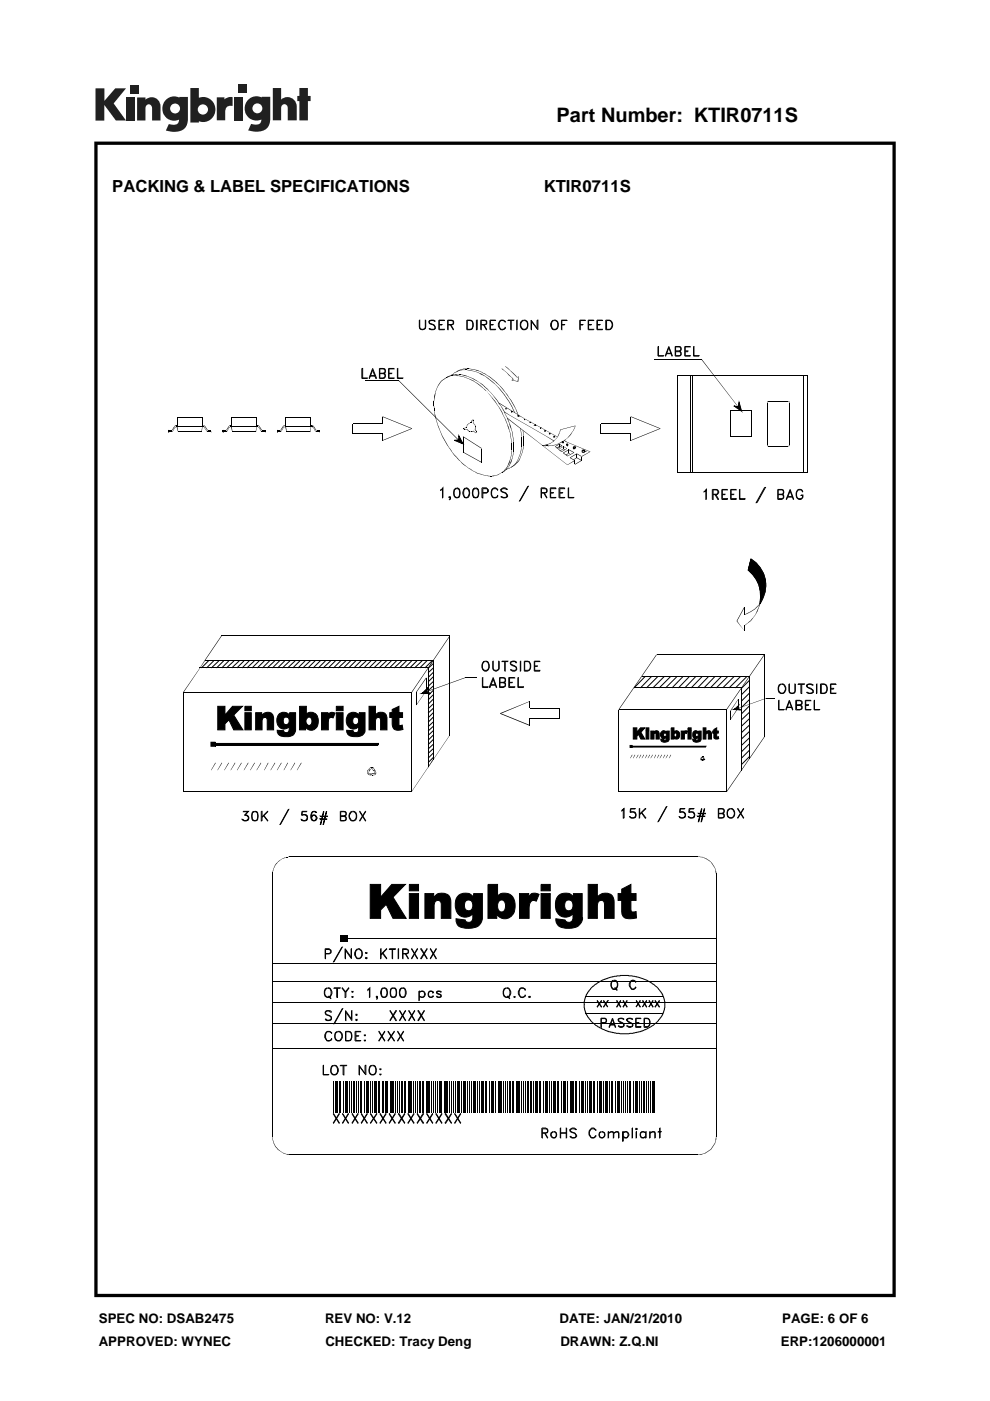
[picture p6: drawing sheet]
<svg xmlns="http://www.w3.org/2000/svg" width="210mm" height="297mm" viewBox="0 0 210 297" stroke-linecap="round" stroke-linejoin="round" font-family="sans-serif">
<defs><g id="words">
<text font-size="4.2" x="118.1" y="26">Part Number: KTIR0711S</text>
<g font-size="3.5">
<text x="23.8" y="40.6">PACKING &amp; LABEL SPECIFICATIONS</text>
<text x="115.3" y="40.6">KTIR0711S</text>
</g>
<g font-size="2.8">
<text x="21" y="280.5">SPEC NO: DSAB2475</text>
<text x="68.9" y="280.5">REV NO: V.12</text>
<text x="118.6" y="280.5">DATE: JAN/21/2010</text>
<text x="165.9" y="280.5">PAGE: 6 OF 6</text>
<text x="21" y="285.3">APPROVED: WYNEC</text>
<text x="69" y="285.3">CHECKED: Tracy Deng</text>
<text x="118.9" y="285.3">DRAWN: Z.Q.NI</text>
<text x="165.6" y="285.3">ERP:1206000001</text>
</g>
</g></defs>
<path d="M20 30v245h170v-245zM20.7 30.7h168.6v243.6h-168.6z" fill="#000"/>
<g fill="#231f20">
<path d="M20.3 18.7h1.8v2.7l2.3-2.7h2.3l-2.6 3.2 2.6 3.6h-2.1l-2.5-3.3v3.4h-1.8z"/>
<path d="M26.7 20.7h1.8v4.8h-1.8z"/>
<path d="M49.7 20.6h1.8v4.9h-1.8z"/>
<path d="M27.7 18h1.8v1.8h-1.8z"/>
<path d="M50.6 17.9h1.8v1.8h-1.8z"/>
<path d="M29.1 20.7h1.8v.4a1.9 1.9 0 0 1 2.2-.3 1.9 1.9 0 0 1 .9 2v2.7h-1.7l-.1-2.6a.7 .7 0 0 0-.6-.8 .7 .7 0 0 0-.7 .8v2.6h-1.8z"/>
<path d="M46 20.6h1.6v.5a2.03 2.03 0 0 1 1.7-.5v1.9h-.2a1.12 1.12 0 0 0-1.3 1.3v1.7h-1.8z"/>
<path d="M57.9 18.7h1.7v2.4a1.98 1.98 0 0 1 2.3-.3 1.98 1.98 0 0 1 1 2v2.7h-1.9v-2.6a.7 .7 0 0 0-.7-.8 .7 .7 0 0 0-.7 .8v2.6h-1.7z"/>
<path d="M63.5 18.7h1.8v1.6h.6v1.1h-.6v4.1h-1.8v-4.1h-.4v-1.1h.4z"/>
<path d="M40.4 18.7v7.3h1.8v-.3a2.63 2.63 0 0 0 3.5-2.5 2.63 2.63 0 0 0-3.5-2.5v-2zM41.9 23.2a1.1 1.1 0 0 1 2.2 0 1.1 1.1 0 0 1-2.2 0z"/>
<path d="M35.4 21a2.56 2.56 0 0 0-.6 3.3 2.56 2.56 0 0 0 3.2 1.1 1.09 1.09 0 0 1-1.5 1l-.7-.1-.6 1.4a5.3 5.3 0 0 0 3.7-.2 2.68 2.68 0 0 0 1-2.4v-4.5h-1.9v.1l-.8-.2a2.45 2.45 0 0 0-1.8 .5zM36.1 23a1.05 1.05 0 0 1 2.1 0 1.05 1.05 0 0 1-2.1 0z"/>
<path d="M52.8 21a2.56 2.56 0 0 0-.6 3.3 2.56 2.56 0 0 0 3.2 1 1.09 1.09 0 0 1-1.5 1.1l-.6-.1-.7 1.4a5.3 5.3 0 0 0 3.8-.3 2.68 2.68 0 0 0 .9-2.4v-4.5h-1.8v.2l-.8-.3a2.45 2.45 0 0 0-1.9 .6zM53.5 23a1.05 1.05 0 0 1 2.1 0 1.05 1.05 0 0 1-2.1 0z"/>
</g>
<g fill="#000">
<path d="M94.4 80.2l.4-.1zM94.8 80h.2zM94.7 80l.3-.2v.2zM94.9 79.9l.3-.1zM95 79.8h.4l-.4 .2zM95.1 79.7l.4-.1zM95.6 79.6l.4 .1zM95.3 79.7l.3-.1zM95.5 79.6h.3zM95.7 79.5l.4-.1v.2zM95.8 79.5l.3-.2zM96 79.6h.3z"/>
<path d="M96.1 79.3l.2-.2zM96.1 79.4l.3 .1-.3 .1zM96.2 79.6h.4zM96.3 79.1l.3-.1zM96.4 79.4l.3-.1v.2zM96.6 78.9h.3zM96.6 79.6h.3v.1zM96.8 78.8l.1-.1zM96.7 79.3l.3 .1-.3 .1zM96.9 78.7h.2zM96.8 78.8l.4-.2-.3 .3zM97 78.6h.3z"/>
<path d="M96.9 79.6l.4 .1h-.4zM97.3 79.4l.4 .1zM97 79.3l.3 .2zM97.2 78.6h.3zM97.2 78.5l.4-.1-.3 .2zM97.4 78.5h.3zM97.6 78.4h.3zM97.3 79.6l.5 .1zM97.7 78.5l.4-.1zM97.8 78.3l.4-.1zM97.7 79.8l.6 .1zM97.7 79.4l.6 .1z"/>
<path d="M98.1 78.4l.3 .1zM98.2 78.2l.3-.1zM98.3 79.8l.4 .3zM98.2 79.6h.5v.1zM98.7 78.4l.3 .1zM98.3 78.4l.4 .1zM98.5 78.1l.3 .1zM99.1 78.1l.3 .1zM98.8 78.1l.3 .1zM98.7 79.6l.4 .2-.4-.1zM99 78.4l.4 .1zM99.1 79.7l.4 .3z"/>
<path d="M99.4 78.1l.5 .2zM99.4 78.5h.5zM99.9 78.6l.5 .1zM99.9 78.2l.5 .1zM100.4 78.6l.4 .2zM100.3 78.4l.5 .1zM100.8 78.7l.4 .3zM100.8 78.4l.4 .1v.1zM101.2 78.9l.4 .2zM101.2 78.5l.4 .2-.4-.1zM101.6 79.1l.5 .1-.1 .2zM101.6 78.6l.5 .3z"/>
<path d="M102.1 79.2l.4 .3-.5-.1zM102.1 78.8l.4 .3h-.1zM102.5 79.5l.4 .3-.5-.2zM102.4 79.1l.5 .1zM102.8 79.3l.1-.1 .4 .4zM103.3 79.6l.5 .2v.1zM106.5 78.1l.5 .5-.6-.4zM107 78.5l.5 .6zM107.1 77.6l.6 .4v.1zM107.5 79l.5 .5-.1 .1zM107.7 78l.5 .5-.5-.4zM108 79.5l.5 .5-.6-.4z"/>
<path d="M108.2 78.5l.6 .5-.1 .1zM108.8 79l.5 .5-.1 .1-.5-.5zM109.3 79.5l.2 .2-.1 .1-.2-.2zM109.4 79.8l.1-.1 .2 .4zM109.9 79.9v1h-.1zM169.5 79.6h1.7zM35.7 91.2l.1 .4zM35.8 91.2h.6v.1h-.6zM35.8 91.5l.6 .1zM36.4 91.2v.1zM36.4 91.5l.1 .1zM36.4 91.2h.1z"/>
<path d="M36.4 91.5h.2zM36.4 91.2h.2zM36.5 91.4h.2zM37 90.4v.1l-.4 .7-.1-.1zM37 90.4v-.1v.2zM37 90.7l-.4 .7zM37 90.3l.1-.1zM37 90.7h.2zM37.1 90.2l.1-.1 .1 .2zM37.1 90.6h.2zM37.4 90.5l.1 .1zM37.2 90.1l.2 .1-.1 .1z"/>
<path d="M37.4 90.1l.1 .1zM37.2 90.5l.2 .1zM37.5 88.5h.1v2h-.1zM37.5 90.5h.1l.2 1zM42.9 88.5l.1 2zM42.9 90.5l-.2 1zM43 90.5l.1 .1zM43 90.1l.1 .1zM43.1 90.5l.1 .1zM43.1 90.1l.1 .2zM43.3 90.7l.6 .7zM43.3 90.7l.1-.1z"/>
<path d="M43.2 90.5l.2 .1-.1 .1zM43.2 90.1l.2 .1-.2 .1zM43.3 90.3h.2zM43.4 90.4h.2zM43.8 91.4h.2zM44 91.4v.2zM44 91.1v.1zM44 91.5l.7 .1zM43.5 90.5l.1-.1 .4 .7-.1 .1zM44.1 91.2h-.1zM44.1 91.2l.1 .1zM44.2 91.2h.5v.1h-.5z"/>
<path d="M44.7 91.2h.1v.4h-.1zM47.2 91.2l.1 .4zM47.3 91.2h.6v.1h-.6zM47.3 91.5l.7 .1zM47.9 91.2v.1zM48 91.5v.1zM47.9 91.2h.1zM48 91.5h.1zM48 91.2h.1zM48 91.4h.2zM48.5 90.4l.1 .1-.5 .7-.1-.1zM48.5 90.4l.1-.1v.2z"/>
<path d="M48.6 90.7l-.5 .7zM48.6 90.3v-.1zM48.6 90.7h.1zM48.6 90.2l.1-.1 .1 .2zM48.6 90.6h.2zM48.9 90.5l.1 .1zM48.7 90.1l.2 .1-.1 .1zM48.9 90.1l.2 .1zM48.7 90.5l.2 .1zM49 88.5h.1v2h-.1zM49 90.5h.1l.2 1zM54.4 88.5l.1 2z"/>
<path d="M54.4 90.5l-.2 1zM54.5 90.5l.2 .1zM54.5 90.1l.2 .1zM54.7 90.5v.1zM54.7 90.1v.2zM54.7 90.5l.2 .1-.1 .1zM54.7 90.1l.2 .1-.2 .1zM54.9 90.7l.5 .7zM54.8 90.7h.2zM54.8 90.3h.2zM54.9 90.4h.2zM55.3 91.4h.2z"/>
<path d="M55.5 91.4v.2zM55.5 91.1v.1zM55.5 91.5l.8 .1zM55.1 90.4l.4 .7-.1 .1-.4-.7zM55.6 91.2h-.1zM55.6 91.2l.1 .1zM55.7 91.2h.6v.1h-.6zM56.2 91.2h.1v.4h-.1zM58.7 91.2l.1 .4zM58.8 91.2h.6v.1h-.6zM58.8 91.5l.7 .1zM59.4 91.2v.1z"/>
<path d="M59.5 91.5l.1 .1zM59.4 91.2h.2zM59.5 91.5h.1zM59.5 91.2h.1zM59.6 91.4h.1zM60 90.4l.1 .1-.5 .7v-.1zM60 90.4h.2zM60.1 90.7l-.5 .7zM60.1 90.3l.1-.1v.2zM60.1 90.7h.1zM60.2 90.2v-.1l.1 .2zM60.2 90.6h.1z"/>
<path d="M60.4 90.5l.1 .1zM60.2 90.1l.2 .1-.1 .1zM60.4 90.1l.2 .1zM60.2 90.5l.2 .1zM60.5 88.5h.2v2h-.2zM60.5 90.5h.2l.1 1zM65.9 88.5l.1 2zM65.9 90.5l-.2 1zM66 90.5l.2 .1zM66 90.1l.2 .1zM66.2 90.5v.1zM66.2 90.1h.1l-.1 .2z"/>
<path d="M66.2 90.5l.2 .1-.1 .1zM66.3 90.1l.1 .1-.2 .1zM66.4 90.7l.5 .7zM66.3 90.7h.2zM66.3 90.3h.2zM66.4 90.4h.2zM66.8 91.4h.2zM67 91.4v.2zM67 91.1v.1zM67 91.5l.8 .1zM66.5 90.5l.1-.1 .4 .7-.1 .1zM67.1 91.2h-.1z"/>
<path d="M67.1 91.2l.1 .1zM67.2 91.2h.6v.1h-.6zM67.7 91.2h.2v.4h-.2zM81.2 88.3l6.2 2.5-.1 .1-6.2-2.5zM81.1 88.4l.1 1.4zM81.1 91.9l.1 1.5zM81.1 93.4l6.2-2.6 .1 .1-6.2 2.5zM92 85.1l.1 .4zM92 85.5l.1 .6zM92 86.1l.2 .5zM92.1 84.1l.1 .1v.4zM92.1 84.6l-.1 .5z"/>
<path d="M92.1 86.6l.1 .6zM92.1 87.2l.1 .5zM92.2 83.7h.1l-.1 .5-.1-.1zM92.2 87.7l.2 .6h-.2zM92.2 88.3h.2l.1 .5zM92.3 83.3v.4h-.1zM92.4 82.9l-.1 .4zM92.4 88.8l.3 .5zM92.6 82.4l-.2 .5zM92.6 89.3l.2 .7zM92.7 82l-.1 .4zM92.7 90l.4 .6-.1 .1z"/>
<path d="M92.9 81.7l.1 .1-.3 .2zM93.1 90.6l.2 .6-.3-.5zM93.1 81.4l-.1 .4zM93.3 91.2l.3 .6zM93.3 81.2l-.1 .3zM93.4 80.9l-.1 .4zM93.5 91.8l.4 .6-.1 .1zM93.4 80.9l.3-.2h.1l-.3 .3zM93.8 92.4l.4 .6-.1 .1-.3-.6zM93.7 80.7l.3-.1zM94.2 93l.3 .6-.1 .1-.3-.6zM93.9 80.5l.4-.1z"/>
<path d="M94.5 93.6l.4 .6-.1 .1-.4-.6zM94.2 80.3l.3-.1zM94.7 80l.1 .1zM94.9 94.2l.3 .6-.4-.5zM95.1 94.8l.5 .5-.1 .1zM95.6 95.3l.4 .6-.5-.5zM95.9 95.9l.5 .5-.1 .1zM96.4 96.4l.5 .5-.1 .1-.5-.5zM96.4 93.4l.9-.1zM96.9 96.9l.4 .5-.1 .1-.4-.5zM97.3 97.4l.4 .4-.5-.3zM97.3 92.4v1z"/>
<path d="M97.7 97.8l.4 .4-.1 .1zM97.7 93.8l.4 .3-.4-.2zM97.7 93.6v.3zM97.8 93.6l.4 .4-.1 .1-.4-.4zM98.1 98.2l.4 .3-.1 .1-.4-.3zM84.5 80.7h.1l13.4 13.3h-.1zM96.4 93.4l1.7 .7zM98.3 92.5l3.9 2.6h-.1l-3.9-2.5zM97.4 92.3l.8 1.7-.1 .1-.8-1.7zM98.3 90.9l.1 .1zM98.4 91l.1 .1h-.2zM98.5 98.5l.4 .4-.5-.3z"/>
<path d="M98.4 90.7l.1 .1zM98.3 90.9l.2-.1zM98.4 91.1l.1 .1zM98.4 90.7l.2 .1zM98.5 91.1l.1 .1zM98.6 91.1l.1 .1zM98.9 90.5l.1 .2zM98.9 98.9l.5 .4zM99 90.1l.1 .2zM99 90.3l-.1 .2zM99 91.1l.2-.1-.1 .2zM98.5 90.7l.5-.1z"/>
<path d="M99.1 90v.2zM99.2 91.1l.2 .1-.1 .1-.2-.1zM98.7 80l.4 .2zM98.6 91.1l.5-.1zM99.1 90l.2-.1-.1 .2zM99.4 91.2v.2zM99.3 89.9h.1zM99.4 99.2l.5 .3h-.1zM99.4 91.3l.1 .2-.1-.1zM99.4 89.8l.1-.1-.1 .2zM99.5 91.4l.2 .1zM99.1 80.2l.4 .2z"/>
<path d="M99.7 89.6l.2 .1zM99.5 89.7l.2-.1zM99.7 91.4l.2 .2zM99.9 99.5l.4 .4-.5-.4zM99.9 91.5l.1 .1zM99.5 80.3l.4 .2v.1zM99.5 79.9l.4 .3zM100 91.5l.1-.1 .1 .2zM100 89.1l.2 .1-.3 .4zM100 89.1l.1-.1 .1 .2zM100.1 91.4l.2 .1-.1 .1zM100.2 89v.1z"/>
<path d="M100.1 89l.1 .1zM100.3 91.4l.2-.1zM100.3 99.8l.4 .2zM100.2 89h.1zM99.9 80.6l.5 .1zM99.9 80.1l.5 .1-.1 .1zM100.5 89.3l-.2 .4zM100.3 89l.1 .1zM100.5 89.1v.2zM100.4 89v.1zM100.4 89.7l.1 .1v.1zM100.4 89.1h.1z"/>
<path d="M100.5 89.9h.1zM100.8 91.7l-.1 .1zM100.4 80.2l.4 .3-.1 .1-.4-.3zM100.3 80.7h.1l.4 .4zM100.9 91.7v.1zM100.4 91.4l.1-.1 .3 .5zM100.7 90.9l.2 .1-.1 .2zM100.8 90.3l.1 .2zM100.7 90.1v.1zM100.5 90l.1-.1 .2 .2zM100.9 91.8l.1-.1v.1zM100.7 90.9l.2-.1v.2z"/>
<path d="M100.8 90.7h.2l-.1 .1zM100.7 90.2l.1-.1 .1 .2zM101 91.7v.1zM100.8 90.5l.2 .2h-.2zM101 91.7h.1zM101 91.5l.1 .1zM100.7 91.2l.1-.1 .3 .3-.1 .1zM101 91.6l.2 .1zM101 91.6l.1 .1zM101 91.5l.1-.1zM100.8 80.5l.4 .3-.5-.2zM100.8 81l.5 .3h-.1z"/>
<path d="M101.2 81.3h.1l.4 .3-.1 .1zM101.2 80.7l.5 .4zM101.6 81.7l.1-.1 .4 .3v.1zM101.6 81.1l.5 .2v.1zM98.3 95.8l3.9 2.2-.1 .1-3.9-2.2zM102.1 81.9l.5 .5-.5-.4zM102.1 81.4v-.1l.5 .4-.1 .1zM102.5 82.4l.5 .3-.1 .1zM102.6 81.7l.4 .4-.1 .1-.4-.4zM102.9 82.8l.1-.1 .4 .4zM102.9 82.2l.1-.1 .4 .3-.1 .1zM102.9 79.7l.5 .4-.1 .1z"/>
<path d="M103.3 82.5l.1-.1 .4 .5zM103.3 83.1l.5 .5zM103.3 80.2l.1-.1 .4 .3v.1zM103.8 82.9l.5 .5zM103.8 83.6l.5 .5zM103.8 79.9v-.1l.5 .4h-.1zM103.8 80.5v-.1l.5 .3-.1 .1zM104.2 83.4l.5 .5zM104.2 84.1l.5 .5-.1 .1zM104.2 80.2h.1l.4 .3-.1 .1zM104.2 80.8l.1-.1 .4 .4-.1 .1zM104.6 83.9l.5 .5-.1 .1z"/>
<path d="M104.6 84.7l.1-.1 .4 .5-.1 .1zM104.6 80.6l.1-.1 .4 .3-.1 .1zM104.7 81.1l.4 .4-.5-.3zM105 85.2l.1-.1 .3 .6zM105 81.5l.4 .4zM105 84.5l.1-.1 .4 .5-.1 .1zM105.1 80.8l.4 .5h-.1l-.4-.4zM105.4 85l.1-.1 .4 .6-.1 .1zM105.4 85.7l.5 .6zM105.4 81.3h.1l.4 .4zM105.4 81.8l.6 .6h-.1zM105.8 86.3l.4 .5-.1 .1z"/>
<path d="M105.8 85.6l.1-.1 .4 .6zM105.9 82.4h.1l.4 .5h-.1zM105.9 81.6l.5 .5-.1 .1zM106.1 86.9l.1-.1 .3 .6v.1zM106.2 86.1l.4 .5-.1 .1zM106.3 82.9h.1l.4 .5-.1 .1zM106.3 82.2l.1-.1 .4 .5-.1 .1zM106.5 87.4l.3 .7-.3-.6zM107 87.3l1.2 .8-1.3-.8zM107.1 99.5l-.1 .4zM106.5 86.7l.1-.1 .4 .6-.1 .1zM107.1 99.7l.3-.1z"/>
<path d="M107.1 99.5l.2-.2 .1 .1-.3 .2zM106.7 88.1l.4 .6zM106.7 83.5l.1-.1 .4 .6h-.1zM106.7 82.7l.1-.1 .4 .6zM107 87.2l.2 .7-.3-.6zM107.5 99.3l-.1 .3zM107.5 99l-.1 .4zM107.3 99.5l.4-.1-.3 .2zM107.1 88.7l.3 .6-.1 .1zM107.1 84h.1l.4 .5-.1 .1zM107.5 99.3l.3-.2-.2 .3zM107.7 98.8l-.1 .3z"/>
<path d="M107.1 87.9l.5 .5zM107.7 88.6l.8 .7-.1 .1-.8-.7zM107.1 83.2l.6 .5-.1 .1zM107.7 99.4h.3zM107.4 89.3l.3 .7-.4-.6zM107.7 98.5v.4zM107.9 98.9l-.2 .2zM107.9 98.1l.2 .1-.3 .4zM107.5 88.4l.3 .6-.1 .1zM107.6 90l.3 .6h-.2zM107.5 84.6l.1-.1 .4 .6h-.1zM107.6 83.8l.1-.1 .3 .6z"/>
<path d="M108.1 98.5l.1 .1-.3 .3zM107.9 99.3l.3-.2-.2 .3zM108.1 97.7v.5l-.2-.1zM107.7 90.6h.2l.2 .6zM107.8 89l.3 .7-.4-.6zM108.2 88l4.7 2.8zM108.2 98.3v.3zM108.2 97.3v.5zM108 91.2l.2 .6zM108.2 99.1l.4-.1zM108.3 97.8l.2 .1-.3 .5zM107.9 85.1h.1l.3 .6h-.1z"/>
<path d="M108.2 91.8v.5zM108.3 96.8l-.1 .5zM108 89.7l.3 .6-.1 .1zM107.9 84.3l.5 .5-.1 .1zM108.5 89.3l5.3 4.2-5.4-4.1zM108.2 92.3h.1l.1 .6zM108.4 96.4l-.1 .4zM108.5 94l.1 1.1zM108.3 92.9l.2 .5zM108.5 97.4v.5l-.2-.1zM108.5 95.9l-.1 .5zM108.5 95.1l.1 .4z"/>
<path d="M108.4 99l.2-.1-.1 .2zM108.2 90.4l.1-.1 .2 .7zM108.4 93.4l.2 .6zM108.5 98.9h.3zM108.7 97l-.1 .5zM108.5 95.5l.1 .5zM108.6 98.9h.1zM108.5 80.6l.4-.1zM108.4 91l.3 .5zM108.7 98.9l.3-.1zM108.2 85.7h.1l.4 .5-.1 .1zM108.3 84.9l.1-.1 .4 .6-.1 .1z"/>
<path d="M108.6 91.5l.1 .6zM108.8 96.6l-.1 .4zM108.4 80l.4 .2h-.1zM108.7 92.1l.1-.1v.6zM108.8 98.8l.2-.3-.2 .4zM108.8 96.2v.4zM108.9 93.7l.1 1.1zM108.8 92.6v.6zM108.9 95.7l-.1 .5zM108.9 94.8l.1 .9zM108.6 86.3l.1-.1 .1 .7zM108.7 80.2h.1l.1 .2-.1 .1z"/>
<path d="M108.8 93.2l.1-.1 .1 .6zM108.9 98.7l.4-.1zM109.2 98.4h.1l-.3 .2zM108.7 85.5l.1-.1 .3 .6-.1 .1zM109.2 98.5l.3-.1-.2 .2zM109.2 98.4l.2-.3 .1 .1-.2 .2zM108.8 86.9l.1-.1 .4 .7zM109 86.1l.1-.1 .3 .7zM109.6 98.1l.1 .1-.3 .2zM109.6 97.8l-.1 .4zM109.6 98.1l.3-.3v.1l-.2 .3zM109.8 97.6l-.1 .3z"/>
<path d="M109.3 86.7l.4 .6h-.1zM109.7 80l.3-.1zM109.9 97.3l-.1 .3zM108.6 80.6l1.3 .3zM110 96.9l-.1 .4zM110 97.6l-.1 .3zM109.7 87.3l.2 .6-.3-.6zM110.2 96.5l-.2 .4zM110.2 97.3l-.1 .4zM110.4 96.1l-.2 .4zM110.3 97.1v.3zM110.4 96.7l-.1 .4z"/>
<path d="M110.4 95.6v.5zM110.6 96.2l-.2 .5zM110.5 95.1v.5zM110.3 90.8l.2 .6zM110.6 94.7l-.1 .4zM110.6 93.8l.1 .9zM110.6 92.6l.1 1.2zM110.4 91.4l.2 .6zM110.8 95.8l-.2 .4zM110.5 92l.2 .6zM110.9 95.4l-.1 .4zM111 94.9l-.1 .5z"/>
<path d="M111 94.5v.5zM111 93.5l.1 1zM111 92.4l.1 1.1zM110.9 91.2l.1 .6zM111 91.8l.1 .6zM105.8 85.5l.1-.1 5.3 3.4zM112.9 90.7l2.8 1.7zM113.8 93.4l6.5 5.2zM115 94.4l.4 .1h-.4zM115.4 94.4l.3-.1v.2zM115.4 94.5h.4v.1zM111.2 88.7l4.5 2.5z"/>
<path d="M115.7 94.3l.2-.1 .1 .2-.3 .1zM115.7 92.3l1.9 1.1-.1 .1zM115.8 94.5h.4v.1h-.4zM115.9 94.2l.4-.1-.3 .3zM116.2 94.5h.4l-.4 .1zM116.3 94.1h.3zM116.5 94l.4-.1-.3 .2zM116.5 94.5h.5zM116.9 93.9l.2-.2zM117 94.5h.4zM117.1 93.7l.4-.1zM117.3 94.4l.4-.1z"/>
<path d="M117.4 93.5l.2-.2-.1 .3zM117.8 93.1l-.2 .3zM117.7 94.3l.4-.1zM117.7 94.6l.9-.5 .1 .1-.9 .5zM118.1 92.9l-.3 .2zM118.1 94.2l.4-.1zM118.2 92.6l-.1 .3zM115.7 91.2l2.5 1.5zM118.4 92.3h.1l-.3 .3zM117.8 94.6l.5 .5h-.1l-.5-.4zM118.5 95.2l.7 .5-.1 .1-.7-.5zM118.5 92v.3z"/>
<path d="M118.4 94h.4zM118.7 91.8l-.1 .3zM118.7 94.1l.5 .4-.6-.3zM118.1 95l.5-.4 .1 .1-.6 .4zM118.6 94.2l.1 .5zM118.7 94.6l.1 .1h-.2zM118.7 91.4v.4zM118.8 91.1l-.1 .3zM118.7 93.9l.5-.1zM118.8 91.1l3.2-.9zM118.8 95.5l.7-.4-.6 .5zM119.1 93.7l.4-.1z"/>
<path d="M118.2 95.1l1-.6-.9 .6zM119.1 95.7l1.2-.6-1.1 .7zM119.4 94.6l.1 .6zM119.4 93.5l.4-.2v.1l-.3 .2zM118.5 95.2l1-.6zM119.5 95.1l.3 .2v.1zM119.4 96l1.2-.7 .1 .1-1.2 .7zM119.8 93.3l.3-.2-.3 .3zM120 93.1l.4-.2zM119.5 94.6l.8 .5zM119.8 93.4l.5 .3-.1 .1-.5-.4zM120.3 98.5l1.6-.9 .1 .1z"/>
<path d="M120.6 92.5l.1 .1-.4 .3zM119.4 96.1l.1-.1 .9 .7h-.1zM120.6 95.3l.1 .8zM120.7 95.3l-.1 .1zM120.7 95.3l1.1 .6-.1 .1-1.1-.6zM120 96.4l.6-.3 .1 .1-.6 .3zM120.6 92.5l.3-.2-.2 .3zM121.1 91.9l.1 .1-.3 .3zM120.9 97l1.4-.8h.1l-1.5 .9zM120.6 96.2l.1-.1 .3 .3zM121.3 91.7l-.1 .3zM121.5 91.3l-.2 .4z"/>
<path d="M121.7 91l-.2 .3zM120.3 96.7l1.4-.8 .1 .1zM121.9 90.7l-.2 .3zM121.9 97.6l.1 .8zM122 90.3l-.1 .4zM121.9 98.4l1.4-.8 .1 .1-1.4 .8zM120.9 97l1.1 .6-.1 .1-1-.6zM122.4 96.2l1 .5-.1 .1-1-.6zM122.3 96.2l.1 .9zM121.6 97.4l.7-.4 .1 .1-.7 .4zM123.3 96.8l.1 .9zM122.4 97l1 .6-.1 .1-1-.6z"/>
<path d="M123.3 96.7l1.9-1-1.8 1.1zM120.3 93.7l4.9 2.1zM133.7 88.4l.1-.1 6.3 2.5-.1 .1zM133.7 88.4l.1 1.4zM133.7 91.9l.1 1.5zM133.7 93.4l6.3-2.6 .1 .1-6.3 2.5zM155.7 86.1l.9 .1zM156.8 85.3l-.2 .9zM148.7 76.2l.1-.1 8.4 10.9zM155.7 86.1l1.5 1.1zM156.8 85.3l.5 1.8h-.2zM162.7 94.3v.2z"/>
<path d="M162.8 94.4v.1zM162.7 85.2l.1 .2zM162.7 85.4l.1 .1zM162.8 94.5v.1zM162.7 85.2h.1zM162.9 94.5l.1 .1h-.2zM162.8 85.1h.1zM163 94.5l.1 .1zM163 85.1h.1zM162.8 85.1h.2zM167.1 94.5l.2 .1zM167.2 94.5l.1 .1z"/>
<path d="M167.1 85.1h.2zM167.3 94.5h.1zM167.2 85.1h.1zM167.3 94.5h.2zM167.4 94.2l.1 .1zM167.4 85.4l.1 .1zM167.3 85.1v.1zM167.4 94.3l.1 .2zM167.4 85.3l.1-.1v.2zM167.3 85.2h.2zM100.7 100l.4 .2-.1 .1zM101.1 100.2l.5 .2-.6-.1z"/>
<path d="M101.6 100.4l.4 .1h-.5zM102 100.5l.4 .2-.5-.1zM102.4 100.6l.4 .2zM102.8 100.7l.4 .2zM103.2 100.8l.6 .1zM103.8 100.9l.2 .1h-.3zM104 100.9l.3 .1zM104.3 100.9l.4-.1v.2zM104.7 100.8l.2 .1-.2 .1zM104.9 100.8l.4-.1zM105.3 100.7h.3zM105.5 100.6l.4-.1-.3 .2z"/>
<path d="M105.9 100.5l.2-.2zM106.1 100.3l.4-.1zM106.3 100.2l.2-.1-.1 .2zM106.6 100h.1l-.3 .2zM106.5 100.1v.1zM106.5 100.1l.4-.1zM106.6 100l.4-.1zM106.8 100l.3-.3v.1l-.2 .2zM159.2 118.5l.2 .1-.8 2.3zM159.3 118.5l.3 .3zM159.6 118.7l.4 .2-.1 .1zM159.9 119l.1-.1 .3 .3-.1 .1z"/>
<path d="M160.3 119.2l.3 .2-.1 .1-.3-.2zM160.5 119.5l.1-.1 .2 .4zM169.5 100l1.7 .1zM139.2 138.7l.1 .1-8 11.7-.1-.1zM156.3 131.6l1.6 2.2-1.7-2.1zM157.9 132.6h.1v1.2h-.1zM157.9 128.8h.1v1.5h-.1zM157.9 128.7v.1l-1.6 2.9-.1-.1zM157.9 130.3l.5-.1zM157.9 132.6l.4-.3zM158.3 132.3l.3-.2zM158.3 130.1l.4-.1z"/>
<path d="M158.6 132.1l.3-.3 .1 .1zM158.6 129.9h.4zM158.9 131.8l.3-.3 .1 .1-.3 .3zM159 129.8l.4-.1zM158.6 120.9l.1-.1 .3 .3zM159.5 131.2v.1l-.2 .3-.1-.1zM159 121.1l.3 .4zM159.3 129.6l.3-.3 .1 .1-.3 .3zM159 121.1l.4 .3-.1 .1zM159.5 131.2l.3-.2-.3 .3zM159.3 121.4l.3 .3zM159.3 121.5l.1-.1 .2 .3z"/>
<path d="M159.6 129.3h.5zM160 130.6l-.3 .4zM159.5 121.7l.4 .4zM159.5 121.7l.4 .3-.1 .1zM160 129.2l.2-.3 .1 .1-.2 .3zM160.2 130.3l-.2 .3zM159.8 122.1l.3 .3zM159.8 122.1l.1-.1 .2 .3v.1zM160.6 128.6v.1l-.3 .3-.1-.1zM160.4 129.9h.1l-.3 .4zM160.1 122.4l.2 .3zM160.1 122.3l.3 .4-.3-.3z"/>
<path d="M160.6 129.5h.1l-.2 .4zM160.2 122.7l.4 .4-.1 .1zM160.3 122.7l.3 .4zM160.6 128.6l.2-.3 .1 .1-.3 .3zM160.7 129.1v.4h-.1zM160.5 123.2l.1-.1v.4zM160.5 123.1l.2 .3-.1 .1zM160.9 128.8l-.1 .4zM160.8 128.3l.4-.2-.3 .3zM160.7 123.4l.2 .4-.3-.3zM161 128.3h.2l-.3 .5zM160.8 123.8l.2 .5z"/>
<path d="M160.7 119.8l.4 .2-.1 .1zM160.8 123.8l.3 .5zM161.2 127.7l.1 .1-.2 .3zM161.2 127.9v.4h-.2zM160.9 124.3l.3 .3-.1 .1zM161 124.3l.1 .4zM161.2 127.6h.1l-.1 .4zM161.2 126.3h.2v.4h-.2zM161.2 125.5l.1 .4zM161.2 124.6v.5zM161.2 127.6v.4zM161.2 127.1l.1 .5z"/>
<path d="M161.5 127.4l.1 .1-.3 .3-.1-.1zM161 120.1l.1-.1 .2 .4-.1 .1zM161.2 127.1l.1 .5h-.1zM161.2 126.7h.2l-.1 .4zM161.2 125l.1 .5zM161.3 126.7l-.1 .4zM161.3 126.3l.1 .4zM161.2 125.9l.2 .4h-.2zM161.2 125.9h.2v.4zM161.2 125.5l.2 .4h-.2zM161.2 120.5l.1-.1 .1 .4zM161.7 127.1l-.1 .4z"/>
<path d="M161.8 126.7l-.1 .4zM161.4 120.8l.1-.1 .2 .3zM162 126.4l-.2 .3zM161.7 121l.2 .4-.1 .1zM162.1 126l-.1 .4zM161.8 121.5l.1-.1 .2 .3-.2 .1zM162.1 138.7l.1 .1-8.1 11.7-.1-.1zM162.2 125.6h.1l-.1 .4zM161.9 121.8l.2-.1 .1 .4zM162.1 122.1l.1 .5zM162.3 125.2l.1 .1-.1 .3h-.1zM162.3 122.5v.4z"/>
<path d="M162.3 124.9l.1 .4-.1-.1zM162.3 124.4h.2l-.1 .5zM162.3 122.9v.4zM162.4 124.1l.1 .3h-.2zM162.3 123.7h.2v.4zM162.4 123.2l.1 .5h-.2zM42.4 141.6l-3.5 5.3-.1-.1zM43.4 140l.1 .1-1.1 1.5zM46.9 134.8h.1l-3.5 5.3-.1-.1zM44.7 157.3h.9v.2h-.9zM44.7 157.4l.1 .8zM45.6 158l.1 .2z"/>
<path d="M45.6 157.4l.1 .2zM80.1 157.6l.1 .4zM95.4 134.8h.1l-8.2 12.1-.1-.1zM90.4 143.7h.1l-2.2 3.1v-.1zM90.4 146.4l-2.1 3.1zM89.4 147h1.9v.1zM89.4 147l1.4-1.2-1.3 1.2zM90.7 145.8l.2 .1-.4 .7zM90.5 146.6l.8 .4-.1 .1zM91.8 140l.1 .1-1.1 1.5zM89.4 147l9.2-3.3h.1l-9.2 3.3zM112.3 152.3h.2v1.5h-.2z"/>
<path d="M112.3 148.7h.2v1.5h-.2zM106.1 151.2l6.3-2.6-6.3 2.8zM106.1 151.2l6.3 2.5v.2l-6.3-2.5zM133.6 158l.5 .1zM133.6 158l.1 .5zM134 158.4l.1 .1zM134 158l.1 .2zM134.1 160v.1l-.5 .7zM134.7 160v.1l-.5 .7zM135.3 160l.1 .1-.5 .7zM135.9 160l.1 .1-.5 .7zM136.5 160l.1 .1-.5 .7z"/>
<path d="M137.2 160l.1 .1-.5 .7zM137.8 160l.1 .1-.5 .7zM138.4 160l.1 .1-.5 .7zM139.1 160v.1l-.4 .7zM139.7 160l.1 .1-.5 .7zM140.3 160l.1 .1-.5 .7zM141 160l.1 .1-.5 .7zM141.6 160l.1 .1-.5 .7zM142.3 160l.1 .1-.5 .7zM149.6 158.2v.2zM154.9 150.7l.1 1.8zM155.7 150.4l1.3 .1h-1.3z"/>
<path d="M156.5 148.3l-1.5 2.5-.1-.1zM156.5 150.1l.1 .1-1.7 2.3zM156.5 148.3l.1 1.9zM156.4 150.2l.1-.1 .6 .3-.1 .1zM162.1 156.2l.1 .1-8.1 11.7-.1-.1zM162.6 148l1.8 .1zM155.7 150.4l6.9-2.4zM45.7 161.7l.1 .1-1.1 1.5zM47 161.7l.1 .1-1 1.5zM48.5 161.7l.1 .1-1.1 1.5zM49.8 161.7l.1 .1-1 1.5zM51.2 161.7l.1 .1-1.1 1.5z"/>
<path d="M52.6 161.7l.1 .1-1 1.5zM54 161.7l.1 .1-1.1 1.5zM55.3 161.7l.1 .1-1 1.5zM56.9 161.7v.1l-.9 1.5zM58.3 161.7l.1 .1-1 1.5zM59.6 161.7l.1 .1-1 1.5zM61 161.7l.1 .1-.9 1.5zM62.5 161.7l.1 .1-1 1.5zM63.9 161.7l.1 .1-1.1 1.5zM78 163.3l-.2 .6zM77.9 163.3h.2zM78.2 164.1l-.1 .2z"/>
<path d="M78.2 164.2l-.1 .1zM78.3 163.4l-.2 .7zM77.9 163.3l.4-.1zM77.8 164l.1-.1 .3 .3zM78.3 163l.2 .2zM78.6 162.6l.1 .1-.5 .3zM78.3 163.5l.1-.1zM78.3 163.1l.2 .3-.1 .1-.2-.3zM78.2 163.9l.4 .2zM78.9 162.8l-.3 .4-.1-.1zM78.6 162.6l.1 .1zM78.8 162.6l.4 .7-.5-.6z"/>
<path d="M78.7 162.6l.3 .1zM78.2 164.2h.5v.2zM78.9 164.2l.1 .2-.1 .1-.1-.2zM78.6 164l.2 .3h-.2zM78.9 164l.1 .1zM78.9 163.9l-.1 .3zM78.9 164.3l.1 .2zM79.1 162.6l.4 .5-.5-.4zM79.1 163.3l.4 .1-.4 .1zM79 163.3l.2 .1zM79.3 163.6l.2 .4zM79.5 163l-.1 .4z"/>
<path d="M79.4 163l.1 .1zM79.5 163.4l.3 .4-.1 .1zM79 164.3h.6zM79.3 163.5l.3-.2-.2 .3zM78.9 164l.8-.1-.8 .2zM79.7 163.9l.1 .1zM79.7 163.9l-.1 .4zM79.8 163.8l-.1 .1zM95.4 155.8l-8.2 12.1zM91.8 161l.1 .1-1.1 1.5zM148.6 160.8l-.1 .2zM148.5 160.8l.1-.1v.1z"/>
<path d="M148.7 161.1l-.1 .1zM148.7 161l.2 .1zM148.7 160.8v.4zM148.8 160.6l.1 .2-.2-.1zM148.5 160.7l.2 .1zM148.5 161l.2 .1-.1 .1zM148.9 160.4l.1 .1-.2 .2-.1-.1zM148.7 160.8h.2zM149 160.5l.1 .1-.2 .2-.1-.1zM149 160.4l.2 .4-.3-.3zM148.9 160.4l.2 .1zM149 161l.1 .1z"/>
<path d="M148.9 160.4l.1 .1zM149.1 161.1v.2l-.1-.1zM148.7 161.1l.3 .2zM149 161l.1 .2zM148.9 161.1l.1-.1v.2zM149.1 161l.3 .1zM149.1 160.4l.2 .3-.2-.2zM149.1 161.2v.1zM149.1 160.8h.2zM149.1 160.8h.1zM149.2 160.8v.3zM149.2 160.8h.2z"/>
<path d="M149.3 160.8l.2 .2zM149.2 160.6l.2 .1-.2 .1zM149.2 160.6l.2 .1zM149.1 161.2l.2-.1v.2zM149.4 161l-.1 .2zM149.4 161h.2zM57.8 184.9l.1 .6zM57.9 184.5l-.1 .4zM58 184.3v.3zM58 184v.3zM58.2 183.7l.1 .1-.3 .2zM58.3 183.4v.4z"/>
<path d="M58.5 183.2l-.1 .3zM58.5 183.2l.2-.3 .1 .1-.3 .3zM58.7 182.9l.3-.1-.2 .2zM58.9 182.8l.2-.3 .1 .1zM59.1 182.5l.3-.2-.2 .3zM59.4 182.3l.2-.1zM59.6 182.2l.3-.2zM59.9 182h.3zM60.2 181.9l.3-.1-.3 .2zM60.7 181.7l.4 .1zM60.5 181.8l.2-.1zM61.3 181.6l.4 .1z"/>
<path d="M61.1 181.7l.2-.1zM72.2 198.4h1.5v1.1h-1.5zM72.2 198.4h1.5zM72.2 199.5l1.5 .1zM72.2 198.4l.1 1.1zM73.6 198.4l.1 1.1zM148 181.6h.4zM148.4 181.6l.2 .2-.3-.1zM148.6 181.7h.4zM149 181.7l.2 .1h-.3zM149.2 181.8l.4 .1-.1 .1zM149.6 181.9l.2 .1h-.3z"/>
<path d="M149.8 182l.3 .2-.4-.1zM150.1 182.2l.2 .1h-.3zM150.3 182.3l.3 .2-.4-.1zM150.6 182.5l.2 .3-.3-.2zM150.7 182.8l.3 .1-.1 .1zM150.9 183l.1-.1 .2 .3-.1 .1zM151.1 183.3l.1-.1 .1 .2v.1zM151.3 183.5v-.1l.2 .3-.1 .1zM151.4 183.8l.1-.1 .2 .3zM151.6 184l.2 .3zM151.8 185.2l.1 .3zM151.7 184.3l.1 .3z"/>
<path d="M151.8 184.9h.1v.3zM151.8 184.6v-.1l.1 .4h-.1zM57.8 240.9v.4zM57.9 241.2l-.1 .3zM57.8 241.5l.1 .4zM58 241.8v.3zM58 242.1v.4zM58.1 242.4l.1 .3zM58.3 242.6v.4zM58.4 242.9l.1 .3zM58.5 243.1l.3 .3-.1 .1-.2-.3zM58.8 243.4l.1 .3z"/>
<path d="M59 243.6l.2 .2-.1 .1-.2-.2zM59.2 243.8l.2 .3-.3-.2zM59.4 244l.2 .2zM59.6 244.2l.3 .2zM59.9 244.3l.3 .2v.1zM60.2 244.5l.3 .2-.3-.1zM60.5 244.6l.2 .1zM60.7 244.7h.4v.1zM61.1 244.7l.2 .1h-.2zM61.3 244.7l.4 .1zM148 244.7l.4 .1zM148.3 244.7h.3v.1z"/>
<path d="M148.6 244.7h.4l-.4 .1zM148.9 244.7l.3-.1zM149.2 244.6h.4zM149.5 244.5l.3-.1zM149.7 244.3l.4-.1zM150 244.2l.3-.1zM150.2 244l.4-.1zM150.5 243.8l.3-.1zM150.9 243.4l-.1 .3zM151.1 243.1l-.1 .4zM151.3 242.9l-.1 .3zM151.4 242.6l-.1 .4z"/>
<path d="M151.6 242.4l-.1 .3zM151.7 242.1v.4zM151.8 241.8l-.1 .3zM151.8 241.5h.1l-.1 .4zM151.8 241.2l.1 .3h-.1zM151.8 240.9l.1 .4z"/>
</g>
<g fill="none" stroke="#000" stroke-width=".21">
<path d="M76.7 78.1h.2v2.1h1h-1.2zM78.4 79.7h1.2M78.5 79.6h1M79 78.1l.9 2.1h-.2l-.7-1.7-.7 1.7zM80.6 79.1l1 .1a.6 .6 0 0 1 .1 .6 .6 .6 0 0 1-.5 .4h-.7v-2.1h.7l.5 .2v.8l-.5 .1M81.2 79.1h.4v-.8l-1-.1v2h.6l.4-.2v-.7l-1-.1M82.4 78.1h1.2l-1.1 .1v2h1.1h-1.2zM82.5 79.1l.6 .1h-.6M84.3 78.1l.1 2.1h1.1h-1.2zM88.9 67.9l.2 1.8 .4 .1a.57 .57 0 0 0 .7-.5v-1.4l.1 1.4a.68 .68 0 0 1-.7 .6 .68 .68 0 0 1-.7-.6zM91 68.1a.99 .99 0 0 1 1.3 0h-.1a.78 .78 0 0 0-1.1 0v.5l1 .3a.56 .56 0 0 1 .2 .6 .56 .56 0 0 1-.4 .4l-.8-.1-.1-.1h.1a.87 .87 0 0 0 1.1 0v-.4a1.43 1.43 0 0 0-1.1-.7zM93.1 67.9h1.2l-1.1 .1v1.8l1.1 .1h-1.2z"/>
<path d="M93.2 68.8l.6 .1h-.6M95 68.8l1.1-.1v-.7h-1.1v1.9v-2h.7l.4 .1 .1 .6-.1 .2-1.1 .1M95.5 68.9l.7 1-.6-1M99 67.9h.7a1.08 1.08 0 0 1 .7 1 1.08 1.08 0 0 1-.7 1h-.7zM99.1 68h.6a1.01 1.01 0 0 1 .6 .9 1.01 1.01 0 0 1-.6 .9h-.6zM101 67.9h.2v2h-.2zM102.1 68.8l1-.1v-.7h-1l-.1 1.9v-2h.7l.5 .1v.6l-.1 .2-1 .1M102.6 68.9l.6 1-.5-1M103.9 67.9h1.2l-1.1 .1v1.8l1.1 .1h-1.2zM104 68.8l.6 .1h-.6M106 68.1l.1-.1a.78 .78 0 0 1 1.1 .3h-.1a.72 .72 0 0 0-1-.3 1.26 1.26 0 0 0 .2 1.8 .74 .74 0 0 0 .9-.4 .77 .77 0 0 1-1 .5l-.2-.2a1.12 1.12 0 0 1 0-1.6zM107.7 67.9l1.3 .1z"/>
<path d="M108.3 68v1.9l.1-1.9M109.6 67.9l.1 2zM111 67.9a1.02 1.02 0 0 0-.7 1.2 1.02 1.02 0 0 0 1.2 .7 1.04 1.04 0 0 0 .6-1.1 1.04 1.04 0 0 0-1.1-.8M111.1 68a.95 .95 0 0 0-.7 1 .95 .95 0 0 0 .9 .8 .98 .98 0 0 0 .6-.9 .98 .98 0 0 0-.7-.9M112.6 67.9l1.3 1.8v-1.8h.2v2l-1.4-1.8-.1 1.8zM117.4 67.9a1.06 1.06 0 0 0-.6 1.2 1.06 1.06 0 0 0 1 .8 1.14 1.14 0 0 0 0-2h-.3M117.6 68h-.4a1.43 1.43 0 0 0 0 1.7 .73 .73 0 0 0 1.1-.6v-.5a.66 .66 0 0 0-.7-.6M119.1 67.9h1.2l-1.1 .1v1.9zM119.2 68.8l.6 .1h-.6M123 67.9h1.2l-1.1 .1v1.9zM123.1 68.8l.6 .1h-.6M124.8 67.9h1.1l-1.1 .1v1.8l1.1 .1h-1.1z"/>
<path d="M124.8 68.8l.6 .1h-.6M126.6 67.9h1.2l-1.1 .1v1.8l1.1 .1h-1.2zM126.7 68.8l.6 .1h-.6M128.5 67.9h.7a1.08 1.08 0 0 1 .7 1 1.08 1.08 0 0 1-.7 1h-.7zM128.6 68a1.01 1.01 0 0 1 1.2 .5 1.01 1.01 0 0 1-.3 1.2l-.9 .1zM138.8 76.1h10M139.6 73.5l.1 1.9 1.1 .1h-1.2zM141.3 75h1.1M141.3 74.9h1.1M141.9 73.5l.7 2-.7-1.8-.8 1.8zM143.3 74.4h.8a.56 .56 0 0 1 .4 .5 .56 .56 0 0 1-.4 .6h-.9v-2h.9l.4 .3a.63 .63 0 0 1-.4 .8M143.7 79.6v20.4"/>
<path d="M143.7 79.6h25.8M144.1 74.4l.3-.3-.1-.5-1-.1v1.9l1-.1v-.7h-1M145.2 73.5h1.2h-1.1v1.9l1.1 .1h-1.2zM145.3 74.4h.6v.2h-.6M146.4 79.6v20.4M147 79.6v20.4M147.1 73.5l.1 1.9 1.1 .1h-1.2zM170.3 79.6v20.4M171.2 79.6v20.4M35.8 91.6h.1M35.8 91.2h.1M37.5 88.5h.1"/>
<path d="M37.5 88.5h5.5M37.5 90.5h5.5M42.8 91.5h-5.1M43 90.2h.1M44.7 91.6h.1M47.3 91.6h.1M47.3 91.2h.1M49.1 88.5h5.4M49.1 90.5h5.4M49.1 88.5h.1M54.3 91.5h-5.1M54.5 90.2h.1"/>
<path d="M56.3 91.6h.1M58.8 91.6h.1M58.8 91.2h.1M60.6 88.5h.1M60.6 88.5h5.4M60.6 90.5h5.4M65.8 91.5h-5.1M66 90.2h.1M67.8 91.6h.1M74.8 89.8v2.1M74.8 89.8h6.4M74.8 92h6.4"/>
<path d="M77.3 80.7h7.2M98.2 92.6v3.3M102.2 95.1v2.9M107.3 86.7h.1M108.6 87.3h-.1h.2M109.9 88.2v-.1l.1 .1M111.3 89h.1M112.4 89.6h.1M113.5 90.1h.1M114.6 90.7h.1M115.6 91.3l-.1 .1 .2-.1M116.6 91.9l-.1 .1 .2-.1"/>
<path d="M117.6 92.6l-.1-.1v.2l.2-.1M119.5 93.8l-.1-.2-.2 .1 .1 .2 .3-.1M120.4 94.3l-.1-.2-.1 .1 .1 .3 .2-.2M122 94.9v-.2h-.3l-.1 .4h.2l.3-.2M124 95.6l-.3-.2-.2 .4 .4 .1 .2-.3M127.4 89.8v2.1M127.5 89.8h6.2M127.5 92h6.2M154.9 87.1h4.6l-.1 5.5h-4.5M154.9 87.1v5.5M162.7 85.5v8.8M163.1 94.6h4"/>
<path d="M163.1 85.1h4M167.5 85.5v8.7M93.4 103.9l.5-.5v2.2v-1.9zM95.4 105.4h.1M95.5 105.9v-.4h-.3l.2-.2 .1 .1v.2v.3l-.3 .1M95.5 105.6h.1M96.6 105.4h.7M96.6 103.7h.7M96.6 103.6a1.42 1.42 0 0 0 0 1.9M96.8 103.4a1.23 1.23 0 0 0 0 2.2h.2a1.15 1.15 0 0 0 .5-1.7l-.2-.3-.4-.2M97.2 103.6a1.79 1.79 0 0 1 0 1.9M98.5 105.4h.8"/>
<path d="M98.5 103.7h.8M98.6 103.6a1.79 1.79 0 0 0 0 1.9M98.8 103.4a1.23 1.23 0 0 0 0 2.2h.2a1.16 1.16 0 0 0 .6-1.2 1.16 1.16 0 0 0-.8-1M99.2 103.6a1.42 1.42 0 0 1 0 1.9M100.5 103.7h.8M100.5 105.4h.8M100.6 103.6a1.42 1.42 0 0 0 0 1.9M100.8 103.4a1.44 1.44 0 0 0-.3 2.1 .71 .71 0 0 0 1-.4 1.41 1.41 0 0 0-.5-1.7h-.1M101.2 103.6a1.79 1.79 0 0 1 0 1.9M102.4 104.5l.9-.1v-.7l-.9-.1v2h-.2v-2.2h1l.4 .5v.3l-.3 .3h-.9M104.4 103.8a.69 .69 0 0 1 .6-.4 .69 .69 0 0 1 .6 .5 .73 .73 0 0 0-.8-.3 .73 .73 0 0 0-.5 .7v.5l.3 .6h.8l.2-.4-.1 .3a.76 .76 0 0 1-.8 .2 .76 .76 0 0 1-.5-.7zM106.2 103.8l.5-.4h.4l.6 .4-.6-.2-.8 .2 .3 .5a1.01 1.01 0 0 1 1.1 1 1.08 1.08 0 0 1-1.5 0l.9 .2 .4-.2v-.3a1.43 1.43 0 0 0-1.2-.8z"/>
<path d="M112 103.1l-1.8 3.1zM114.8 104.5l1.1-.1v-.7l-1.1-.1v2v-2.2h.7l.4 .3 .1 .5-.1 .3h-1.1M115.4 104.5l.6 1.1-.6-1.1M116.7 103.4h1.2v.2h-1.1v1.9l1.1 .1h-1.2zM116.8 104.5h.6h-.6M118.6 103.4h1.2v.2h-1.1v1.9l1.1 .1h-1.2zM118.7 104.5h.6h-.6M120.5 103.4l.1 2.1 1.1 .1h-1.2zM143.7 100.1h25.8M149.3 104.2l.5-.4v2.1l-.1-2-.1 .3zM151.3 104.8h.6a.48 .48 0 0 0 .4-.5 .48 .48 0 0 0-.4-.4h-.6v2h-.2v-2.1h.8a.55 .55 0 0 1 .6 .5 .55 .55 0 0 1-.6 .6h-.6M151.7 104.9l.6 1h.1l-.6-1"/>
<path d="M153.1 103.8h1.2l-1.1 .1v1.8h1.1v.2h-1.2zM153.2 104.8l.6 .1h-.6M155 103.8h1.2l-1.1 .1v1.8h1.1v.2h-1.2zM155.1 104.8l.6 .1h-.6M156.8 103.8l.1 1.9h1.1v.2h-1.2zM162.2 103.4h.1l-1.7 3.2h-.2zM165.1 104.8h.7l.4 .3a.63 .63 0 0 1-.4 .8h-.8v-2.1h.8a.56 .56 0 0 1 .5 .5 .56 .56 0 0 1-.5 .6M165.8 104.8a.48 .48 0 0 0 .4-.5 .48 .48 0 0 0-.4-.4h-.7v1.8l1-.1v-.6l-1-.1M167 105.4h1.2M167.1 105.3h.9M167.6 103.8l.8 2.1-.8-1.8-.9 1.8zM169.1 103.9a.69 .69 0 0 1 1.2 .4l-.4-.4h-.4a1.07 1.07 0 0 0 0 1.8l.5-.1 .2-.6h-.3h.4v.4l-.4 .5a1.12 1.12 0 0 1-1.1-.7 1.12 1.12 0 0 1 .3-1.3z"/>
<path d="M47 134.8h48.5M95.4 134.8v21M139.3 138.8h22.8M162.1 138.8v17.4M38.8 146.8h48.4M38.9 146.9v21M42.4 141.6h48.4M43.5 140.1h48.4M44.2 140.1l-1.5 1.5M45.3 140.1l-1.5 1.5M45.6 157.6h34.5M45.6 158h34.5"/>
<path d="M46.4 140.1l-1.6 1.5M47.5 140.1l-1.6 1.5M48.6 140.1l-1.6 1.5M49.7 140.1l-1.7 1.5M50.8 140.1l-1.7 1.5M51.8 140.1l-1.6 1.5M52.9 140.1l-1.6 1.5M54 140.1l-1.6 1.5M55 140.1l-1.5 1.5M56.1 140.1l-1.5 1.5M57.2 140.1l-1.5 1.5M58.3 140.1l-1.6 1.5"/>
<path d="M59.3 140.1l-1.5 1.5M60.4 140.1l-1.5 1.5M61.5 140.1l-1.6 1.5M62.6 140.1l-1.6 1.5M63.6 140.1l-1.5 1.5M64.7 140.1l-1.5 1.5M65.8 140.1l-1.6 1.5M66.8 140.1l-1.5 1.5M67.9 140.1l-1.5 1.5M69 140.1l-1.5 1.5M70.1 140.1l-1.6 1.5M71.2 140.1l-1.6 1.5"/>
<path d="M72.3 140.1l-1.6 1.5M73.4 140.1l-1.6 1.5M74.4 140.1l-1.5 1.5M75.5 140.1l-1.5 1.5M76.6 140.1l-1.5 1.5M77.7 140.1l-1.6 1.5M78.7 140.1l-1.5 1.5M79.8 140.1l-1.5 1.5M80.9 140.1l-1.6 1.5M82 140.1l-1.6 1.5M83 140.1l-1.5 1.5M84.1 140.1l-1.5 1.5"/>
<path d="M85.2 140.1l-1.6 1.5M86.2 140.1l-1.5 1.5M87.3 146.9v21M87.3 140.1l-1.5 1.5M88.3 146.8v2.7M88.4 140.1l-1.5 1.5M89.5 140.1l-1.6 1.5M90.4 143.7v2.7M90.5 140.1l-1.5 1.5M90.8 141.6v21M91.6 140.1l-1.5 1.5M91.9 140.1v21"/>
<path d="M91.9 159.7l-1.1 1.1M91.9 158.7l-1.1 1M91.9 157.8l-1.1 1M91.9 156.8l-1.1 1.1M91.9 155.8l-1.1 1.1M91.9 154.9l-1.1 1M91.9 154l-1.1 1M91.9 153.1l-1.1 1M91.9 152l-1.1 1.1M91.9 151.1l-1.1 1.1M91.9 150.2l-1.1 1M91.9 149.2l-1.1 1.1"/>
<path d="M91.9 148.2l-1.1 1.1M91.9 147.3l-1.1 1.1M91.9 146.4l-1.1 1.1M91.9 145.4l-1.1 1M91.9 144.5l-1.1 1M91.9 143.5l-1.1 1.1M91.9 142.6l-1.1 1.1M91.9 141.6l-1.1 1M91.9 140.7l-1.1 1M98.6 143.7h2.4M102.3 143.7l.1 1.9h1.1v.2h-1.2zM102.8 140.2a1.12 1.12 0 0 0-.6 1.2 1.12 1.12 0 0 0 1 .9 1.21 1.21 0 0 0 0-2.1h-.3"/>
<path d="M102.9 140.3l-.3 .1a1.26 1.26 0 0 0 .1 1.7h.6a1.26 1.26 0 0 0 .1-1.7l-.4-.1M104 145.3h1.2M104.1 145.2h1M104.5 140.2l.1 1.5 .2 .3 .3 .1 .6-.1 .2-1.8v1.5l-.1 .3-.5 .3a.74 .74 0 0 1-.8-.6zM104.6 143.7l.8 2.1-.8-1.8-.7 1.8h-.1zM106 144.7l1.1 .1 .1 .5-.5 .5h-.7v-2.1h.7l.4 .1v.8l-.4 .2M106.5 140.2l1.2 .1zM106.7 144.7l.4-.1v-.8l-1.1-.1v1.9l1.1-.1v-.7h-1.1M107.1 140.3v2v-2M107.9 143.7h1.3h-1.1v1.9h1.1v.2h-1.3zM108.1 144.7l.6 .1h-.6M108.3 140.3l.9-.1 .4 .3-.3-.1a.82 .82 0 0 0-1 .1l.1 .4 .9 .4a.56 .56 0 0 1 .3 .5 .56 .56 0 0 1-.4 .5h-.4l-.6-.3 .6 .1 .7-.1a.52 .52 0 0 0-.3-.7l-.9-.4-.1-.3z"/>
<path d="M109.9 143.7v1.9h1.1v.2h-1.1zM110.4 140.2v2.1zM111.2 140.2h.7a1.14 1.14 0 0 1 .7 1 1.14 1.14 0 0 1-.7 1.1h-.7zM111.3 140.3h.6a1.05 1.05 0 0 1 .5 1.5l-.2 .2-.9 .1zM112.4 152.3h6.3M112.4 150.2h6.3M113.3 140.2h1.2l-1.1 .1v1.8h1.1v.2h-1.2zM113.4 141.2l.6 .1h-.6M118.7 150.2v2.1M131.2 150.5v17.4M131.3 150.5h22.7v17.4M134.1 158.2h15.5"/>
<path d="M134.1 158.3h15.5M134.4 145.8h22.9M136.1 143.4h22.9M136.9 143.4l-2.4 2.5M138.2 143.4l-2.4 2.5M139.6 143.4l-2.5 2.5M140.9 143.4l-2.4 2.5M142.3 143.4l-2.5 2.5M143.6 143.4l-2.4 2.5M144.9 143.4l-2.4 2.5M146.3 143.4l-2.4 2.5M147.6 143.4l-2.4 2.5"/>
<path d="M149 143.4l-2.4 2.5M150.3 143.4l-2.4 2.5M151.7 143.4l-2.4 2.5M153 143.4l-2.3 2.5M154.4 143.4l-2.5 2.5M155.7 143.4l-2.4 2.5M157.1 143.4l-2.5 2.5M157.3 145.9v17.4M158.4 143.4l-2.4 2.5M158.9 143.4v17.4M159 159.1l-1.7 1.7M159 157.7l-1.7 1.7"/>
<path d="M159 156.4l-1.7 1.6M159 155.1l-1.7 1.6M159 153.7l-1.7 1.6M159 152.4l-1.7 1.6M159 151l-1.7 1.6M159 149.7l-1.7 1.7M159 148.3l-1.7 1.7M159 147l-1.7 1.7M159 145.6l-1.7 1.7M159 144.2l-1.7 1.7M165.1 148.5l.1 1.9 1.1 .1h-1.2zM165.6 145l-.1 .1a1.16 1.16 0 0 0 .1 1.9 1.02 1.02 0 0 0 1.1-.9 1.02 1.02 0 0 0-1-1.1"/>
<path d="M165.7 145.1a.96 .96 0 0 0-.6 1 .96 .96 0 0 0 .9 .9 .97 .97 0 0 0 .6-1 .97 .97 0 0 0-.8-.9M166.8 150h1.2M166.9 149.9h1M167.3 145l.2 1.8 .4 .2 .6-.2 .2-1.8-.1 1.8a.72 .72 0 0 1-.7 .2 .72 .72 0 0 1-.6-.6zM167.4 148.5l.8 2-.8-1.8-.7 1.8zM168.9 149.4h.7a.6 .6 0 0 1 .4 .9l-.4 .2h-.8v-2h.8l.5 .3a.6 .6 0 0 1-.5 .8M169.3 145l1.3 .1zM169.6 149.4l.4-.2v-.4l-.4-.2h-.7v1.8h.7l.4-.2v-.4l-.1-.1-1-.1M169.9 145.1v1.9h.1v-1.9M170.8 148.5h1.2l-1.1 .1v1.8l1.1 .1h-1.2zM170.9 149.4h.6v.2h-.6M171.1 145.3a1.08 1.08 0 0 1 1.4 0l-.5-.2-.8 .2 .1 .4 .7 .2a.58 .58 0 0 1 .4 .5 .58 .58 0 0 1-.2 .6 1.08 1.08 0 0 1-1.1-.2l.5 .2 .8-.2a1.21 1.21 0 0 0-1.1-1l-.2-.3z"/>
<path d="M172.7 148.5l.1 1.9 1.1 .1h-1.2zM173.2 145l.1 2zM174 145h.8a1.08 1.08 0 0 1 .7 1 1.08 1.08 0 0 1-.7 1h-.8zM174.2 145.1a1 1 0 0 1 1.2 .5 1 1 0 0 1-.4 1.3l-.8 .1zM176.1 145h1.2l-1.1 .1v1.9h1.1h-1.2zM176.2 145.9h.6v.2h-.6M38.8 167.9h48.4M51.5 173.8l.3 .2M51.9 172.8a.7 .7 0 0 1 .9 .9 .7 .7 0 0 1-1.2 .3l-.3-.3h.2a.67 .67 0 0 0 1 .2l.2-.4M52.3 172.9l.4 .5-.1 .4-.3 .2M52.6 172.1l-1-.1h1.1l-.8 .9M52.6 172l-.7 .9h.6l.2 .4"/>
<path d="M53.6 173.9h.9M53.6 172.2h.9M53.8 172.1a1.42 1.42 0 0 0 0 1.9M54 172l-.4 .1a1.79 1.79 0 0 0 0 1.9 .77 .77 0 0 0 1.1-.3 1.98 1.98 0 0 0-.2-1.6l-.4-.1M54.4 172.1a1.79 1.79 0 0 1 0 1.9M55.4 172h.2v2.1h-.2zM55.6 173.2l1.3-1.2-1.3 1.3M55.8 172.9l1.1 1.2-1-1.2M61.2 171.6l-1.8 3.2zM64 173.8l.3 .2M64.7 172.8a.62 .62 0 0 1 .5 .6 .62 .62 0 0 1-.5 .6M65.2 173.2a.84 .84 0 0 0-1.2-.3v-.9h1.1l-1 .1-.1 .7a.73 .73 0 0 1 1.1 .1 .73 .73 0 0 1-.2 1.1 .73 .73 0 0 1-1-.3h.1a.69 .69 0 0 0 1.2-.2"/>
<path d="M66.1 173.5l.2 .4 .2 .1 .4-.1 .2-.4M66.1 173.3l.2-.4h.2h.4l.2 .4M66.3 172.2h.7M66.3 172.1a2.12 2.12 0 0 0-.1 1.7l.2 .2M66.4 172.9l-.3 .5M66.8 172.9a.62 .62 0 0 1 .3 .5 .62 .62 0 0 1-.3 .6M66.9 172.1l.2 .2a.57 .57 0 0 0-.5-.3 .57 .57 0 0 0-.5 .4 1.13 1.13 0 0 0 .4 1.7 .68 .68 0 0 0 .8-.7l-.4-.5a.58 .58 0 0 0-.8 .2M67.9 173.7l1.4-.1h-1.4v.1M67.9 173.1l1.6-.1h-1.6l.1 .1M68.6 172l-.7 2.8 .8-2.8M69.2 172l-.7 2.8 .8-2.8M72.3 172.9h.6l.4 .2 .1 .6-.1 .3-1.1 .1v-2.1h.7l.5 .2v.5l-.5 .4"/>
<path d="M72.9 172.9l.5-.2-.1-.5-1-.1v1.9l1-.1v-.7l-1-.1M74.6 172a1.07 1.07 0 0 0-.6 1.2 1.07 1.07 0 0 0 1.1 .9l.1-.1a1.16 1.16 0 0 0-.1-2h-.4M74.8 172.1a.95 .95 0 0 0-.7 1 .95 .95 0 0 0 .9 .9 .98 .98 0 0 0 .6-1 .98 .98 0 0 0-.7-.9M76.2 172l1.4 2.1zM77.5 172l-1.3 2.1zM90.8 162.6h.1M91.9 160.6l-1.1 1.1M131.3 167.9h22.7M131.9 171.8l.5-.4v2.1h-.2v-1.9zM133.6 173.2l.3 .2M134.4 172.2a.71 .71 0 0 1 .3 1l-.3 .2M134.8 172.6a.84 .84 0 0 0-1.2-.3l.1-.9h1l-.9 .1-.1 .7a.73 .73 0 0 1 1.1 .1 .73 .73 0 0 1-.2 1.1 .73 .73 0 0 1-1-.3 .7 .7 0 0 0 1.2-.1"/>
<path d="M135.6 171.4l.1 2.1zM135.7 172.6l1.2-1.2h.1l-1.3 1.3M136 172.3l.9 1.2h.1l-.9-1.2M141.3 171l-1.7 3.2zM144.1 173.2l.3 .2M144.9 172.2a.71 .71 0 0 1 .3 1l-.3 .2M145.3 172.6a.84 .84 0 0 0-1.2-.3l.1-.9h1l-.9 .1-.1 .7a.73 .73 0 0 1 1.1 .1 .73 .73 0 0 1-.2 1.1 .73 .73 0 0 1-1-.3 .7 .7 0 0 0 1.2-.1M146.1 173.2l.3 .2M146.9 172.2a.68 .68 0 0 1 0 1.2M147.3 172.6a.84 .84 0 0 0-1.2-.3l.1-.9h1l-.9 .1-.1 .7a.73 .73 0 0 1 1 .1 .73 .73 0 0 1-.2 1.1 .73 .73 0 0 1-1-.3h.1a.73 .73 0 0 0 1.2-.1M147.9 173.1l1.6-.1h-1.6l.1 .1M148.1 172.5l1.5-.1h-1.5l.1 .1"/>
<path d="M148.8 171.4l-.7 2.8 .8-2.8M149.4 171.4l-.7 2.8 .8-2.8M152.4 172.4l1.1 .1 .1 .3-.1 .6-1.1 .1v-2.1l1.1 .1a.6 .6 0 0 1 .1 .6 .6 .6 0 0 1-.5 .4M153.1 172.4l.4-.3v-.5l-1.1-.1v1.9l1.1-.1v-.7l-1.1-.1M154.8 171.4a1.14 1.14 0 0 0 0 2.1 1.02 1.02 0 0 0 1.1-1 1.02 1.02 0 0 0-1-1.1M154.9 171.5a.96 .96 0 0 0-.6 1 .96 .96 0 0 0 .8 .9 .97 .97 0 0 0 .7-1 .97 .97 0 0 0-.8-.9M156.4 171.4l1.4 2.1zM157.7 171.4l-1.3 2.1zM159 160.4l-1.7 1.7M57.8 185.5v55.4M61.7 181.6h86.3M73.7 199.1h78.2"/>
<path d="M151.9 185.5v55.4M57.8 217.1h94.1M57.8 212.6h94.1M57.8 208h94.1M57.8 204.2h94.1M69 202.2l1-.1 .1-.2v-.3l-.3-.3h-.8v2v-2.2h.8a.62 .62 0 0 1 .3 1l-.3 .1h-.8M69.1 214.4a.93 .93 0 0 1 1.2 .2l-.5-.2h-.4l-.4 .4a1.03 1.03 0 0 0 1 .6 .56 .56 0 0 1 .1 .9 .86 .86 0 0 1-1.1-.3h.1a.7 .7 0 0 0 1.1 0l-.1-.5a1.43 1.43 0 0 1-1.1-.7zM69.1 218.9l.2-.1a.78 .78 0 0 1 1.1 .3h-.1a.72 .72 0 0 0-1-.3 1.26 1.26 0 0 0 .2 1.8 .74 .74 0 0 0 .9-.4 .77 .77 0 0 1-1.1 .5l-.1-.2a1.12 1.12 0 0 1-.1-1.6zM69.4 209.4l-.2 .1a1.16 1.16 0 0 0 .2 2 1.02 1.02 0 0 0 1-1 1.02 1.02 0 0 0-.9-1.1M69.5 209.5a.97 .97 0 0 0-.7 1 .97 .97 0 0 0 .8 .9 .99 .99 0 0 0 .5-1.4l-.1-.4-.4-.1M69.6 211.2h.2l.4 .5zM70.8 209.4l1.4 .1z"/>
<path d="M71.4 209.5v2h.2v-2M71.6 218.7a1.14 1.14 0 0 0 0 2 1.02 1.02 0 0 0 1-1 1.02 1.02 0 0 0-.9-1M71.7 218.8a.97 .97 0 0 0-.7 1 .97 .97 0 0 0 .8 .8 .95 .95 0 0 0 .8-.9 .95 .95 0 0 0-.8-.9M72.5 200.8l-1.8 3.1zM72.6 213.8l-1.8 3.3zM73.2 201.1l1.3 1.8v-1.8v2.2l-1.2-1.8-.1 1.8zM73.2 210.4l.8-1-.6 1v1.1h-.2v-1.1l-.7-1 .9 1M73.3 214.3l1.3 1.7v-1.7v2.1l-1.2-1.8-.1 1.8zM73.3 218.7h.7a1.08 1.08 0 0 1 .7 1 1.08 1.08 0 0 1-.7 1h-.7zM73.4 218.8h.6a1.01 1.01 0 0 1 .6 .9 1.01 1.01 0 0 1-.6 .9h-.6zM74.7 210.1v.3l.2-.1-.1-.2M74.7 210.2h.1"/>
<path d="M74.7 211.2v.3l.2-.1-.1-.2M74.7 211.3h.1M75.3 218.7h1.2l-1 .1v1.8l1 .1h-1.2zM75.5 219.6h.6l-.6 .1M75.6 214.9v.4l.1-.1v-.3M75.6 215.1h.1M75.6 216v.4l.1-.1v-.3M75.6 216.1v.2l.1-.2M75.8 201.1a1.2 1.2 0 0 0 0 2.2 1.06 1.06 0 0 0 1.1-1.1 1.06 1.06 0 0 0-1-1.1M76 201.3l-.4 .1a1.43 1.43 0 0 0 0 1.7 .73 .73 0 0 0 1.1-.6v-.5a.66 .66 0 0 0-.6-.7M77.3 219.3v.3l.2-.1-.1-.2M77.3 219.4h.1"/>
<path d="M77.7 201.9l-.2 .1 .2 .2 .2-.1-.1-.2M77.7 202h.1M77.7 202.9l-.2 .2 .2 .2 .2-.1-.1-.3M77.7 203.1h.1M78 209.8l.4-.4v2.1v-1.9l-.4 .4zM79.9 211.3h.1M80 211.5l.1 .1M80 211.8l.1-.4h-.3l.2-.2a.45 .45 0 0 1-.2 .7M80.3 218.7l1.4 2zM80.7 201.1l.1 2.2zM80.8 202.3l1.3-1.2-1.3 1.4M81.1 202.1l1 1.2-.9-1.2"/>
<path d="M81.1 211.3h.7M81.1 209.6h.7M81.2 209.5a1.79 1.79 0 0 0 0 1.9M81.3 209.4a1.16 1.16 0 0 0 0 2.1l.5-.1a1.42 1.42 0 0 0 0-1.9l-.4-.1M81.6 218.7l-1.3 2zM81.7 209.5a1.42 1.42 0 0 1 0 1.9M82.3 218.7l1.4 2zM82.6 201.1h1.3v.2h-1.3zM82.7 214.3l1.4 2.1h-.2zM83 209.6h.9M83 211.3h.9M83.1 209.5a1.79 1.79 0 0 0 0 1.9"/>
<path d="M83.2 201.3v2l.1-2M83.4 209.4l-.4 .1a1.79 1.79 0 0 0 0 1.9 .77 .77 0 0 0 1-.3 1.98 1.98 0 0 0-.1-1.6l-.5-.1M83.6 218.7l-1.3 2zM83.7 209.5a1.42 1.42 0 0 1 0 1.9M83.9 214.3h.2l-1.4 2.1zM84.3 218.7l1.3 2zM84.5 201.1v2.2zM84.7 214.3l1.4 2.1zM85 211.3h.8M85 209.6h.8M85.1 209.5a1.42 1.42 0 0 0 0 1.9M85.3 209.4l-.3 .1a1.42 1.42 0 0 0 0 1.9l.6 .1a1.16 1.16 0 0 0 0-2.1h-.2"/>
<path d="M85.5 202.2l1-.1v-.7l-1-.1-.1 2v-2.2h.7l.5 .3 .1 .5-.2 .3h-1M85.6 218.7l-1.3 2zM85.7 209.5a1.79 1.79 0 0 1 0 1.9M86 202.2l.7 1.1-.6-1.1M86 214.3l-1.3 2.1zM86.7 214.3l1.3 2.1zM87.2 201.1l1.4 2.2zM87.9 214.3l-1.2 2.1zM88.5 201.1l-1.3 2.2zM88.6 214.3h.2l1.2 2.1zM88.9 210.1v2.1zM88.9 210.4a.71 .71 0 0 1 1.1-.1 .71 .71 0 0 1 0 1 .71 .71 0 0 1-1.1-.1l.5 .2a.6 .6 0 0 0 .6-.6 .6 .6 0 0 0-.6-.6z"/>
<path d="M89.2 201.1h.2l1.2 2.2zM90 214.3l-1.2 2.1h-.2zM90.6 201.1l-1.2 2.2h-.2zM91 210.3l.3-.2 .7 .3-.2 .1-.2-.3a.59 .59 0 0 0-.7 .7 .59 .59 0 0 0 .8 .4l.1-.2 .2 .1-.7 .3a.77 .77 0 0 1-.3-1.2zM91.2 201.1l1.4 2.2zM92.5 201.1l-1.3 2.2zM92.7 211.3h.8M92.7 210.3h.8M92.7 210.5a1.03 1.03 0 0 1 .9 .6v.1a.6 .6 0 0 1-1 0l.2 .2M92.8 210.2v.4M93.4 210.2l.2 .2-.1-.2h-.7l-.2 .3 .9 .5M93.4 210.9v.5"/>
<path d="M107.3 209.4a1.14 1.14 0 0 0 0 2.1 1.02 1.02 0 0 0 1-1 1.02 1.02 0 0 0-.9-1.1M107.4 209.5a.97 .97 0 0 0-.6 1 .97 .97 0 0 0 .8 .9 .99 .99 0 0 0 .5-1.4l-.2-.4-.4-.1M107.6 211.2h.1l.5 .5zM109.1 211.2v.3l.2-.1-.1-.2M109.1 211.3h.1M110.2 209.7l.2-.2a.74 .74 0 0 1 1.1 .5 .74 .74 0 0 0-1.1-.4 1.26 1.26 0 0 0 .1 1.8 .74 .74 0 0 0 1-.4 .77 .77 0 0 1-1.1 .4l-.2-.2a1.12 1.12 0 0 1 0-1.5zM112.2 211.2l-.1 .2 .3 .1 .1-.2-.2-.1M112.2 211.3l.2 .1-.1-.1M123.9 213l.1 .8a4.1 4.1 0 0 0 .9 2.1 7 7 0 0 0 3 2.3l1.3 .6 2.4 .4 2.6-.1 1.6-.3 .9-.5a7.4 7.4 0 0 0 3.9-3.3l.4-1.3v-1.4l-.3-1.1a8.2 8.2 0 0 0-6.5-4.2l-.9-.2-2.5 .1-1.2 .3-2.4 .9-1.4 1-1.1 1.3-.6 1.2-.2 .7 .1 .7M124.2 214.8h16.5M124.2 211.2h16.5M126.6 212.2l1 1.3z"/>
<path d="M127.5 212.2l-.9 1.3zM127.5 216.8h.8a.47 .47 0 0 0 .3-.4 .47 .47 0 0 0-.3-.4h-.8v1.8v-1.9h.8l.3 .3a.52 .52 0 0 1-.3 .7h-.8M128 212.2l.9 1.3zM128.9 212.2l-.9 1.3zM129.3 217.3h1.1M129.4 217.2h.9M129.9 215.9l.7 1.9-.7-1.7-.7 1.7zM130.1 207.8a1.14 1.14 0 0 0 0 2 1.03 1.03 0 0 0 1-.7 1.03 1.03 0 0 0-.4-1.2l-.5-.1M130.2 207.9a.95 .95 0 0 0-.6 1 .95 .95 0 0 0 .7 .8 .92 .92 0 0 0 .7-.9 .92 .92 0 0 0-.7-.9M130.3 209.4h.2l.4 .6zM130.8 212.2l.9 1.3zM131.2 216a.91 .91 0 0 1 1.2 .1l-.5-.1-.7 .1 .1 .4 .8 .4a.45 .45 0 0 1 .1 .8l-.7 .1-.4-.3 .4 .2 .7-.1 .1-.4-.2-.2a1.06 1.06 0 0 1-1-.8z"/>
<path d="M131.6 212.2l-.8 1.3zM132.1 212.2l.9 1.3zM132.9 216.1a.99 .99 0 0 1 1.3 0h-.1a.78 .78 0 0 0-1.1 0l.1 .4 1 .6 .2 .2-.5 .5h-.4l-.5-.3h.2a.7 .7 0 0 0 1.1 0l-.1-.4a1.49 1.49 0 0 1-1.2-1zM133 212.2l-.9 1.3zM133.8 208a.68 .68 0 0 1 1.1 .3h-.1a.65 .65 0 0 0-.9-.3 1.18 1.18 0 0 0 .2 1.7h.3l.5-.4a.65 .65 0 0 1-.5 .4 .65 .65 0 0 1-.6-.2 1.01 1.01 0 0 1 0-1.5zM134.8 215.9h1.1l-1 .1v1.7h1v.1h-1.1zM134.9 212.2l.9 1.3zM134.9 216.8h.6l-.6 .1M135.8 212.2l-.9 1.3zM136.3 212.2l.9 1.3zM136.6 215.9h.7a1.06 1.06 0 0 1 .6 1 1.06 1.06 0 0 1-.6 .9h-.7zM136.7 216h.6a.93 .93 0 0 1 .5 .8 .93 .93 0 0 1-.5 .9h-.6z"/>
<path d="M137.1 212.2l-.8 1.3zM137.6 212.2l1 1.3zM138.5 212.2l-.9 1.3zM138.9 212.2l1 1.3zM139.8 212.2l-.9 1.3zM57.8 222.3h94.1M68.5 225.9l.1 1.9 1.1 .1h-1.2zM70.7 236.1l1.3 2zM70.7 225.9a1.14 1.14 0 0 0 0 2 1.02 1.02 0 0 0 1.1-1 1.02 1.02 0 0 0-1-1M70.8 229.3v6.6M70.8 226h-.3a1.26 1.26 0 0 0 .1 1.8h.6a1.26 1.26 0 0 0 .1-1.8h-.4M71.1 229.3v6.6"/>
<path d="M71.3 229.3v6.6M71.5 229.3v6.6M71.9 229.3v6.6M71.9 236.1l-1.2 2zM72.2 225.9l1.3 .1zM72.3 229.3v6.6M72.6 236.1l1.4 2zM72.8 226v1.9h.1v-1.9M72.8 229.3v6.6M73.2 229.3v6.6M73.5 229.3v6.6M73.7 229.3v6.6"/>
<path d="M73.9 236.1l-1.3 2zM74.1 229.3v6.6M74.6 229.3v6.6M74.6 236.1l1.4 2zM74.9 229.3v6.6M75.2 229.3v6.6M75.5 229.3v6.6M75.7 229.3v6.6M75.9 236.1l-1.3 2zM76 229.3v6.6M76.2 225.9l1.2 1.7v-1.7h.2v2l-1.4-1.8v1.8zM76.4 229.3v6.6"/>
<path d="M76.6 236.1l1.3 2zM76.7 229.3v6.6M77.2 229.3v6.6M77.3 220.4v.3l.2-.1-.1-.2M77.3 220.5h.1M77.6 229.3v6.6M77.9 236.1l-1.3 2zM77.9 229.3v6.6M78.1 229.3v6.6M78.5 229.3v6.6M78.5 236.1l1.5 2zM78.9 225.9a1.14 1.14 0 0 0 0 2 .89 .89 0 0 0 .9-1.3l-.3-.6-.5-.1"/>
<path d="M79 226h-.4a1.26 1.26 0 0 0 .1 1.8h.7a1.26 1.26 0 0 0 .1-1.8h-.5M79 229.3v6.6M79.3 229.3v6.6M79.5 229.3v6.6M79.8 229.3v6.6M79.9 236.1l-1.4 2zM80.2 229.3v6.6M80.5 229.3v6.6M80.6 236.1l1.3 2zM80.6 226.5v.3l.2-.1-.1-.2M80.6 226.6h.1M80.6 227.6v.3l.2-.1-.1-.2"/>
<path d="M80.6 227.7h.1M81 229.3v6.6M81.4 229.3v6.6M81.7 229.3v6.6M81.8 236.1l-1.2 2zM82 229.3v6.6M82.3 229.3v6.6M82.5 236.1l1.4 2zM82.8 229.3v6.6M83.1 229.3v6.6M83.3 229.3v6.6M83.6 229.3v6.6"/>
<path d="M83.8 236.1l-1.3 2zM83.9 229.3v6.6M84.2 229.3v6.6M84.5 236.1h.1l1.3 2zM84.7 229.3v6.6M85.2 229.3v6.6M85.4 229.3v6.6M85.7 229.3v6.6M85.8 236.1l-1.2 2h-.1zM86.1 229.3v6.6M86.5 236.1l1.3 2zM86.6 229.3v6.6"/>
<path d="M86.9 229.3v6.6M87.1 229.3v6.6M87.4 229.3v6.6M87.7 229.3v6.6M87.8 236.1l-1.3 2zM88.1 229.3v6.6M88.4 236.1l1.5 2h-.2zM88.6 229.3v6.6M89 229.3v6.6M89.3 229.3v6.6M89.6 229.3v6.6M89.7 236.1h.2l-1.5 2z"/>
<path d="M89.9 229.3v6.6M90.4 229.3v6.6M90.5 236.1l1.3 2zM90.7 229.3v6.6M90.9 229.3v6.6M91.2 229.3v6.6M91.6 229.3v6.6M91.7 236.1l-1.2 2zM91.9 229.3v6.6M92.4 229.3v6.6M92.4 236.1l1.4 2zM92.9 229.3v6.6"/>
<path d="M93.1 229.3v6.6M93.4 229.3v6.6M93.7 236.1l-1.3 2zM93.7 229.3v6.6M94.2 229.3v6.6M94.4 236.1h.1l1.3 2zM94.5 229.3v6.6M94.7 229.3v6.6M95 229.3v6.6M95.4 229.3v6.6M95.7 236.1l-1.2 2h-.1zM95.8 229.3v6.6"/>
<path d="M96.3 229.3v6.6M96.4 236.1l1.4 2zM96.7 229.3v6.6M96.9 229.3v6.6M97.2 229.3v6.6M97.5 229.3v6.6M97.7 236.1l-1.3 2zM98 229.3v6.6M98.3 229.3v6.6M98.5 229.3v6.6M98.8 229.3v6.6M99.1 229.3v6.6"/>
<path d="M99.5 229.3v6.6M100 229.3v6.6M100.4 229.3v6.6M100.7 229.3v6.6M100.9 229.3v6.6M101.3 229.3v6.6M101.8 229.3v6.6M102.1 229.3v6.6M102.3 229.3v6.6M102.6 229.3v6.6M103 229.3v6.6M103.3 229.3v6.6"/>
<path d="M103.8 229.3v6.6M104.2 229.3v6.6M104.5 229.3v6.6M104.7 229.3v6.6M105.1 229.3v6.6M105.7 229.3v6.6M106 229.3v6.6M106.2 229.3v6.6M106.4 229.3v6.6M106.8 229.3v6.6M107.2 229.3v6.6M107.7 229.3v6.6"/>
<path d="M108.1 229.3v6.6M108.4 229.3v6.6M108.6 229.3v6.6M109 229.3v6.6M109.5 229.3v6.6M109.8 229.3v6.6M110 229.3v6.6M110.3 229.3v6.6M110.7 229.3v6.6M111 229.3v6.6M111.5 229.3v6.6M111.9 229.3v6.6"/>
<path d="M112.2 229.3v6.6M112.4 229.3v6.6M112.8 229.3v6.6M113.2 229.3v6.6M113.5 229.3v6.6M113.7 229.3v6.6M114 229.3v6.6M114.4 229.3v6.6M114.7 229.3v6.6M115.2 229.3v6.6M115.7 229.3v6.6M115.9 229.3v6.6"/>
<path d="M116.2 229.3v6.6M116.5 229.3v6.6M117 229.3v6.6M117.3 239.9a.7 .7 0 0 0-.4 1.1 .7 .7 0 0 0 1.2 0 .7 .7 0 0 0-.5-1.1h-.2M117.3 229.3v6.6M117.6 229.3v6.6M117.9 229.3v6.6M118.2 229.3v6.6M118.5 229.3v6.6M118.8 239.2l.1 2.1zM119 229.3v6.6M119.5 229.3v6.6"/>
<path d="M119.7 229.3v6.6M120 229.3v6.6M120.1 239.2l.1 2.1zM120.3 229.3v6.6M120.9 239.5l.5-.3h.4l.5 .3-.5-.2-.9 .2 .4 .5a1.01 1.01 0 0 1 1 .9 .89 .89 0 0 1-1.4 0h.2l.3 .3h.4l.3-.3-.1-.6-1.1-.4zM120.9 229.3v6.6M121.2 229.3v6.6M121.4 229.3v6.6M121.7 229.3v6.6M122 229.3v6.6M122.4 229.3v6.6M122.8 229.3v6.6"/>
<path d="M123.3 229.3v6.6M123.6 229.3v6.6M123.9 229.3v6.6M124.2 229.3v6.6M124.7 229.3v6.6M125 229.3v6.6M125.2 229.3v6.6M125.5 229.3v6.6M125.5 239.2h.4l.5 .3v.2a.72 .72 0 0 0-.8-.4 .72 .72 0 0 0-.6 .7v.5a.72 .72 0 0 0 1.1 .6l.4-.3a.76 .76 0 0 1-1.1 .4 1.24 1.24 0 0 1 .1-2zM125.8 229.3v6.6M126.2 229.3v6.6M126.7 229.3v6.6"/>
<path d="M127.2 229.3v6.6M127.4 229.3v6.6M127.6 239.9a.69 .69 0 0 0-.5 1.1 .69 .69 0 0 0 1.2 0 .69 .69 0 0 0-.5-1.1h-.2M127.7 229.3v6.6M128 229.3v6.6M128.4 229.3v6.6M128.7 229.3v6.6M128.9 229.3v6.6M129 239.9l.1 1.4zM129.2 229.3v6.6M129.6 229.3v6.6M130 229.3v6.6"/>
<path d="M130.5 229.3v6.6M130.9 229.3v6.6M131.1 229.3v6.6M131.4 229.3v6.6M131.7 229.3v6.6M132 239.9h.2v2.1h-.2zM132.2 229.3v6.6M132.6 229.3v6.6M132.8 229.3v6.6M133 229.3v6.6M133.4 229.3v6.6M133.8 229.3v6.6"/>
<path d="M134.1 239.2l.1 2.1zM134.3 229.3v6.6M134.7 229.3v6.6M134.9 239.2v.3l.3-.1-.2-.2M134.9 239.3h.1M134.9 239.9l.1 1.4zM135 229.3v6.6M135.2 229.3v6.6M135.5 229.3v6.6M136.1 229.3v6.6M136.4 229.3v6.6M136.7 229.3v6.6"/>
<path d="M137 239.9v1.4zM137.1 229.3v6.6M137.6 229.3v6.6M137.8 239.9l.1 1.4zM138 229.3v6.6M138.3 229.3v6.6M138.6 229.3v6.6M138.9 229.3v6.6M139.6 239.9l.7 .1zM139.9 239.2l.1 2.1zM61.7 244.8h86.3M115 240.2l1-.1v-.7l-1-.1-.1 2v-2.1h.8l.4 .2 .1 .5-.2 .3-1 .1"/>
<path d="M115.5 240.3l.7 1-.6-1M117.3 240l-.4 .5a.56 .56 0 0 0 .5 .7 .56 .56 0 0 0 .6-.7l-.2-.4-.4-.1M118.9 240.2h1.2M118.9 240.3h1.2M127.6 240a.63 .63 0 0 0-.5 .9 .63 .63 0 0 0 1 .2 .63 .63 0 0 0 0-.9l-.5-.2M129.1 240.3a.77 .77 0 0 1 1-.3l.1 1.3-.2-1.2-.4-.1zM130.2 240.3a.77 .77 0 0 1 1-.3l.1 1.3-.2-1.2-.4-.1zM132.2 240.2a.6 .6 0 0 1 1 0l.2 .5-.3 .5-.6 .1-.3-.4 .3 .3a.6 .6 0 0 0 .7-.6 .6 .6 0 0 0-.7-.6zM135.9 240.1l.3-.2 .8 .3a.78 .78 0 0 0-1.1 0l-.1 .5a.5 .5 0 0 0 .7 .5l.5-.3-.3 .3-.5 .1a.77 .77 0 0 1-.3-1.2zM137.9 240.3a.77 .77 0 0 1 1-.3l.1 1.3-.2-1.2-.4-.1z"/>
</g>
<g fill="#000" stroke="#000" stroke-width=".21">
<path d="M159.3 118.5a6.5 6.5 0 0 1 1.9 9.5 6.8 6.8 0 0 0-2.5-7.1zM46.2 149.8h1.5v1.8l1.6-1.8h2.1l-1.8 1.8 1.9 3.1h-1.9l-1-2.1-.9 .9v1.2h-1.5zM54.2 151.1h1.3v.6a1.36 1.36 0 0 1 1.6-.6 1.36 1.36 0 0 1 .9 1.4v2.2h-1.3v-2a.58 .58 0 0 0-.7-.6 .58 .58 0 0 0-.4 .9v1.7h-1.4zM68.2 151.1h1.4v.6a.99 .99 0 0 1 1.5-.5l-.4 1a.71 .71 0 0 0-.9 .1 .71 .71 0 0 0-.2 .8v1.6h-1.4zM78.3 149.8h1.3v1.7a1.38 1.38 0 0 1 1.6-.4 1.38 1.38 0 0 1 .9 1.4v2.2h-1.4v-2a.58 .58 0 0 0-.7-.6 .58 .58 0 0 0-.4 .9v1.7h-1.3zM44.7 157.4h.9v.2h34.6l-.1 .4h-34.5v.2h-.9zM83.2 150.4l1.4-.6v1.3h.8v1h-.8v1.6h.7l.2 1a1.55 1.55 0 0 1-2.2-.7l-.1-1.9h-.5v-1h.5zM134.3 154.3h.8v1l.7-1h1l-.9 1 .9 1.4h-.9l-.5-1-.3 .4v.6h-.8zM138 155h.6v.3a.69 .69 0 0 1 1-.3 .69 .69 0 0 1 .2 1v.7h-.7v-1.2h-.4v1.2h-.7zM144.5 155h.6v.3l.4-.4 .3 .2-.3 .4a.64 .64 0 0 0-.3 .9v.3h-.7zM149.1 154.3h.6v.9a.72 .72 0 0 1 1-.2 .72 .72 0 0 1 .2 1v.7h-.7v-1.1l-.2-.2-.3 .4v.9h-.6zM133.6 158h.5v.2h15.6l-.1 .2-16 .1z"/>
<path d="M151.4 154.7l.6-.4v.7h.4v.4h-.4v.8h.4v.4a.68 .68 0 0 1-.9 0 .68 .68 0 0 1-.1-.9v-.3h-.2v-.2v-.2h.2zM78.5 187.5h2.2v2.7l2.4-2.7h2.9l-2.6 2.7 2.7 4.5h-2.7l-1.5-3-.6 .7a1.08 1.08 0 0 0-.6 1.4v.9h-2.2zM90.1 189.5h1.9v.8a2.05 2.05 0 0 1 3.5 .1l.1 4.3h-2v-2.9a.77 .77 0 0 0-.8-.9 .77 .77 0 0 0-.7 .9v2.9h-2zM110.2 189.5h1.9v.8a1.34 1.34 0 0 1 2.2-.7l-.6 1.5a.95 .95 0 0 0-1-.1 .95 .95 0 0 0-.4 1l-.1 2.7h-2zM124.8 187.5h1.9v2.6a2.18 2.18 0 0 1 3.3 0l.3 1.2v3.4h-2.1v-2.9a.77 .77 0 0 0-.7-.9 .77 .77 0 0 0-.8 .9v2.9h-1.9zM131.9 188.5l1.9-1v2h1.1v1.4h-1.1v1.9l.2 .5h.9l.1 1.3a2.91 2.91 0 0 1-2.9-.3l-.2-.8v-2.6h-.8v-1.4h.8z"/>
<path d="M97.3 92.4l.9 1.6-.9-.7zM96.4 93.4l.9-.1 .8 .7z"/>
<path d="M156.8 85.3l.5 1.8-.7-.9zM155.7 86.1l.9 .1 .6 .9z"/>
<path d="M51.9 149.8h1.4v.9h-1.4zM51.9 151.1h1.4v3.6h-1.4z"/>
<path d="M59.1 151.4a1.56 1.56 0 0 1 2.3 .2v-.5h1.3v3.5a1.56 1.56 0 0 1-2 1.6 1.46 1.46 0 0 1-1.9-1.3h1.4a.67 .67 0 0 0 .9 .3 .67 .67 0 0 0 .2-.9v-.2a1.53 1.53 0 0 1-1.8 .3 1.53 1.53 0 0 1-.8-1.7l.1-.7zM60.2 152.2a.78 .78 0 0 0-.1 1 .78 .78 0 0 0 .9 .3 .77 .77 0 0 0 .3-1 .77 .77 0 0 0-1.1-.3z"/>
<path d="M63.5 149.8h1.5v1.6a1.53 1.53 0 0 1 1.8-.2 1.53 1.53 0 0 1 .7 1.7 1.53 1.53 0 0 1-.7 1.6 1.53 1.53 0 0 1-1.8-.1l-.2-.2v.5h-1.3zM65.3 152.1a.84 .84 0 0 0-.4 1.1 .84 .84 0 0 0 .9 .5 .92 .92 0 0 0 .4-1 .92 .92 0 0 0-.8-.6z"/>
<path d="M71.3 149.8h1.5v.9h-1.5zM71.3 151.1h1.5v3.6h-1.5z"/>
<path d="M73.9 151.4a1.55 1.55 0 0 1 2.3 .2v-.5h1.2v3.5a1.56 1.56 0 0 1-1.9 1.6 1.46 1.46 0 0 1-2-1.3h1.4a.67 .67 0 0 0 .9 .3 .67 .67 0 0 0 .3-.9v-.2a1.53 1.53 0 0 1-1.9 .3 1.53 1.53 0 0 1-.8-1.7l.2-.7zM75 152.2a.78 .78 0 0 0-.2 1 .78 .78 0 0 0 1 .3 .77 .77 0 0 0 .2-1 .77 .77 0 0 0-1-.3z"/>
<path d="M89.4 147l1.1-.4 .3-.8zM89.4 147h2l-.9-.4z"/>
<path d="M137 154.3h.6v.5h-.6zM137 155h.6v1.7h-.6z"/>
<path d="M140.4 155h.6l.3 .3v-.3h.6v1.5a.92 .92 0 0 1-.7 .9 .92 .92 0 0 1-1-.6h.6a.36 .36 0 0 0 .5 .1 .36 .36 0 0 0 0-.5 .81 .81 0 0 1-1.1-.2 .81 .81 0 0 1 .2-1.2zM140.8 155.8a.34 .34 0 0 0 .6 0 .34 .34 0 0 0-.6 0z"/>
<path d="M142.4 154.3h.6v.9a.72 .72 0 0 1 .9-.1 .72 .72 0 0 1 .2 .9 .66 .66 0 0 1-.4 .7 .66 .66 0 0 1-.7-.3v.3h-.6zM143 155.5v.3l.2 .4a.37 .37 0 0 0 .3-.4 .37 .37 0 0 0-.5-.3z"/>
<path d="M145.9 154.3h.7v.5h-.7zM145.9 155h.7v1.7h-.7z"/>
<path d="M147.2 155l.4-.1 .5 .4v-.3h.6v1.5a.92 .92 0 0 1-.8 .9 .92 .92 0 0 1-1-.6h.6a.36 .36 0 0 0 .5 .1 .36 .36 0 0 0 .1-.5 .73 .73 0 0 1-1 .1 .73 .73 0 0 1-.2-1zM147.5 155.8a.35 .35 0 0 0 .7 0 .35 .35 0 0 0-.7 0z"/>
<path d="M155.7 150.4l.7-.2 .3-.6zM155.7 150.4l1.4 .1-.7-.3z"/>
<path d="M86.8 187.5h2v1.4h-2zM86.8 189.5h2v5.2h-2z"/>
<path d="M97.2 190a2.17 2.17 0 0 1 3.3 .2v-.7h1.8v4.9a2.32 2.32 0 0 1-2.5 2.4 2.66 2.66 0 0 1-2.9-1.1l-.2-.9 2 .2a.85 .85 0 0 0 1 .5 .85 .85 0 0 0 .6-1v-.8a2.09 2.09 0 0 1-2.4 .6 2.09 2.09 0 0 1-1.3-2.1v-1.3zM98.8 191.1a1.24 1.24 0 0 0 .6 2 1.2 1.2 0 0 0 .9-1.1 1.2 1.2 0 0 0-.7-1.2h-.5z"/>
<path d="M103.5 187.5h2v2.5a2.23 2.23 0 0 1 2.6-.4 2.23 2.23 0 0 1 1.2 2.4 2.24 2.24 0 0 1-1 2.4 2.24 2.24 0 0 1-2.6-.1l-.3-.4v.8h-1.9zM106 191a1.46 1.46 0 0 0 .4 2.4 1.31 1.31 0 0 0 .7-2l-.1-.2a.65 .65 0 0 0-1-.2z"/>
<path d="M114.8 187.5h1.9v1.4h-1.9zM114.8 189.5h1.9v5.2h-1.9z"/>
<path d="M118.4 190a2.13 2.13 0 0 1 3.2 .2v-.7h1.9v4.9a2.25 2.25 0 0 1-2.5 2.4 2.57 2.57 0 0 1-3.1-1.4v-.6l1.9 .2a.95 .95 0 0 0 1.3 .5 .95 .95 0 0 0 .4-1.3v-.5a2.14 2.14 0 0 1-2.6 .5 2.14 2.14 0 0 1-1.1-2.4l.2-1.2zM120 191.1a1.26 1.26 0 0 0 .6 2 1.19 1.19 0 0 0 1-1 1.19 1.19 0 0 0-.7-1.3h-.5z"/>
</g>
<use href="#words"/>
</svg>
